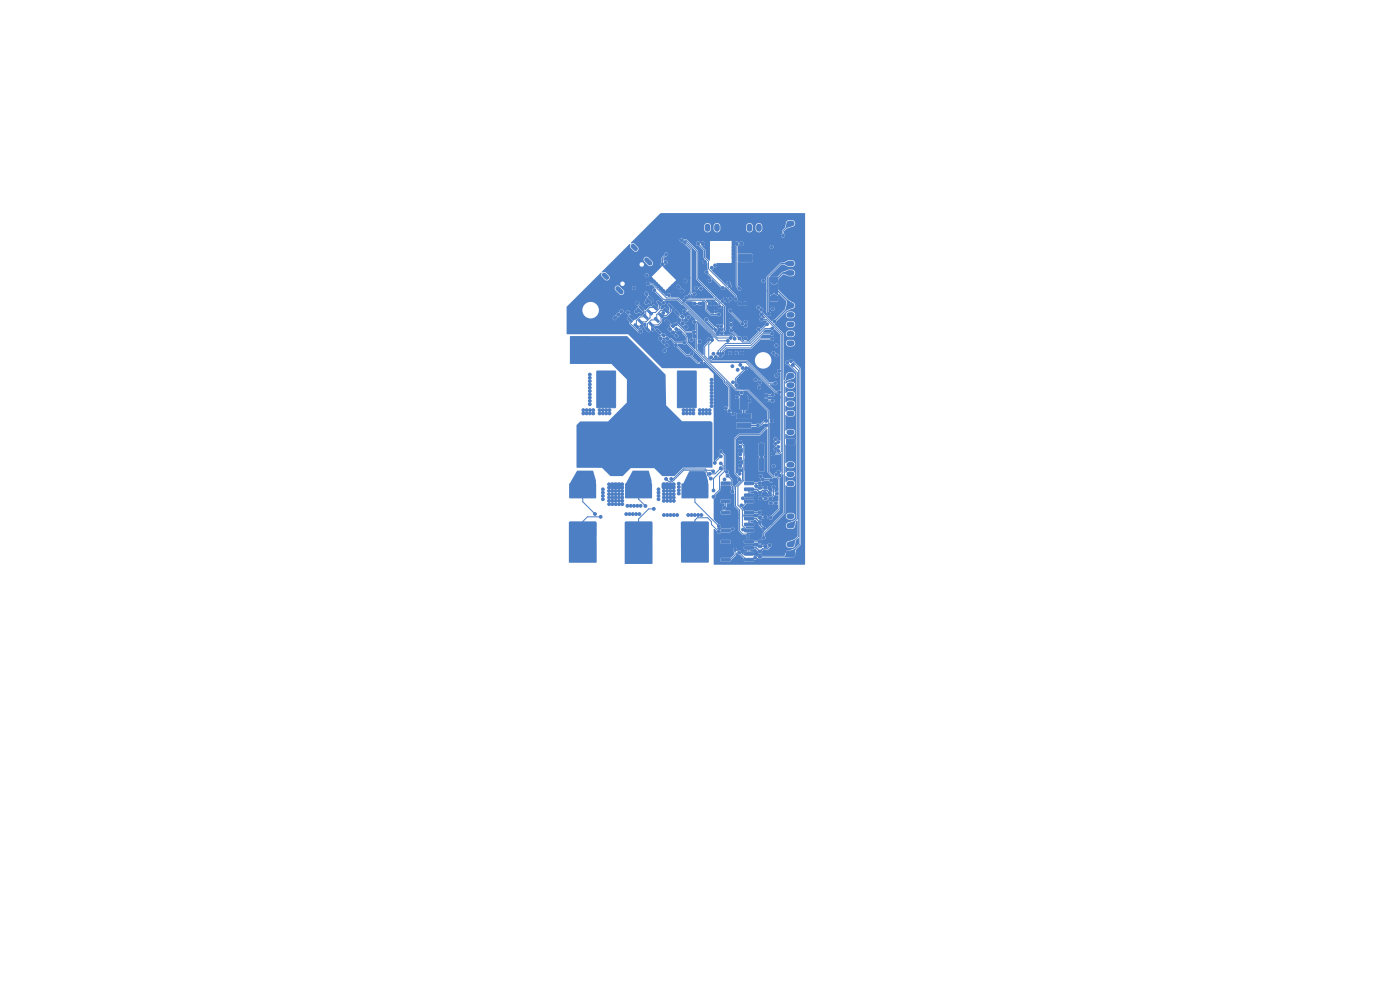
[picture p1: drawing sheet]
<svg xmlns="http://www.w3.org/2000/svg" width="297mm" height="210mm" viewBox="0 0 297 210" stroke-linecap="round" stroke-linejoin="round" font-family="sans-serif">
<g fill="#4d7fc4" stroke="#4d7fc4" stroke-width=".21">
<path d="M166.9 93.2l1.5-.1 .2 .3v.7l-.3 .2h-1.3l-.2-.2z"/>
<path d="M166.9 59.4l1.5-.1 .2 .3v.7l-.3 .2h-1.3l-.2-.2z"/>
<path d="M166.9 104.1l1.5-.1 .2 .3v.7l-.3 .2h-1.3l-.2-.2z"/>
<path d="M166.9 48.9l1.5-.1 .2 .3v.7l-.3 .2h-1.3l-.2-.2z"/>
<path d="M166.9 74.3l1.5-.1 .2 .3v.7l-.3 .2h-1.3l-.2-.2z"/>
<path d="M162.5 47.5l.8-.1 .3 .2v1.3l-.2 .3h-.8l-.2-.2z"/>
<path d="M166.9 117l1.5-.1 .2 .3v.7l-.3 .2h-1.3l-.2-.2z"/>
<path d="M153.6 47.5l.8-.1 .3 .2v1.3l-.2 .3h-.8l-.2-.2z"/>
<path d="M147.1 71h.4v.6h-.4z"/>
<path d="M146.1 71h.5v.6h-.5z"/>
<path d="M144.7 115.2h5.5v4h-5.5z"/>
<path d="M163.4 89h.6v.5h-.6z"/>
<path d="M163.4 90h.6v.5h-.6z"/>
<path d="M160.9 103.3h.6v.4h-.6z"/>
<path d="M160.9 102.2h.6v.5h-.6z"/>
<path d="M141.1 68l.2-.2 .8 .8-.2 .2z"/>
<path d="M140.6 68.4l.3-.2 .8 .9-.3 .2z"/>
<path d="M140.2 68.9l.2-.2 .8 .8-.3 .3z"/>
<path d="M139 67.3l.9 .8-.3 .3-.8-.8z"/>
<path d="M139.7 66.6l.3-.2 .8 .8-.3 .3z"/>
<path d="M161 94.1h.9l.2 .1v2.3l-.1 .2-.8 .1-.2-.2z"/>
<path d="M158.1 94.1h.8l.3 .1v2.3l-.2 .2-.7 .1-.3-.2z"/>
<path d="M162.2 89h.6v.5h-.6z"/>
<path d="M162.2 90h.6v.5h-.6z"/>
<path d="M164.3 106.5h.6v.5h-.6z"/>
<path d="M164.3 105.5h.6v.5h-.6z"/>
<path d="M163.4 101.6h.4v.6h-.4z"/>
<path d="M164.4 101.6h.5v.6h-.5z"/>
<path d="M126.6 91.2l4 .1-.1 7.7-3.9-.1z"/>
<path d="M126.6 78.7l4 .1-.1 7.7-3.9-.1z"/>
<path d="M132.7 115.2h5.5v4h-5.5z"/>
<path d="M160.6 89.9h.4v.6h-.4z"/>
<path d="M160.6 87.8h.4v.6h-.4z"/>
<path d="M143.3 65.8l.8 .8-.2 .3-.9-.8z"/>
<path d="M142.6 66.5l.3-.3 .8 .9-.3 .2z"/>
<path d="M142.1 66.9l.3-.2 .8 .8-.3 .3z"/>
<path d="M140.8 65.6l.2-.3 .8 .9-.2 .2z"/>
<path d="M141.7 64.6l.3-.2 .8 .9-.3 .2z"/>
<path d="M161 106.5h.6v.4h-.6z"/>
<path d="M161 105.5h.6v.4h-.6z"/>
<path d="M156.8 97h.5v.5h-.5z"/>
<path d="M156.8 96.1h.5v.5h-.5z"/>
<path d="M148.2 64.2h.6v.4h-.6z"/>
<path d="M148.2 65.2h.6v.5h-.6z"/>
<path d="M147 64.2h.6v.4h-.6z"/>
<path d="M147 65.1h.6v.5h-.6z"/>
<path d="M141.8 69.7l.3-.2 .4 .4-.4 .3z"/>
<path d="M142.5 69l.3-.2 .3 .4-.4 .3z"/>
<path d="M154.1 100.6h.5v.6h-.5z"/>
<path d="M155.1 100.6h.4v.6h-.4z"/>
<path d="M140.5 72.4l.3-.2 .4 .4-.4 .3z"/>
<path d="M141.2 71.7l.3-.2 .4 .4-.4 .3z"/>
<path d="M156.7 64.2h.5v.5h-.5z"/>
<path d="M156.7 65.1h.5v.5h-.5z"/>
<path d="M120.9 102.7h5.5v2.9h-5.5z"/>
<path d="M120.9 110.7h5.5v3h-5.5z"/>
<path d="M143.7 91.2l4 .1-.1 7.7-3.9-.1z"/>
<path d="M143.7 78.7l4 .1-.1 7.7-3.9-.1z"/>
<path d="M133.3 67.3l.9 .8-.3 .3-.8-.8z"/>
<path d="M133.8 66.9l.8 .7-.2 .3-.8-.8z"/>
<path d="M134.2 66.4l.9 .8-.2 .3-.9-.8z"/>
<path d="M135.6 67.8l.9 .7-.3 .3-.8-.8z"/>
<path d="M134.7 68.7l.8 .8-.2 .2-.8-.8z"/>
<path d="M156.3 87.8h3v1h-3z"/>
<path d="M156.3 89.8h3v1h-3z"/>
<path d="M143.2 71.1l.3-.2 .3 .5-.3 .2z"/>
<path d="M144.1 70.2l.5 .3-.3 .4-.4-.3z"/>
<path d="M131.5 66l.4-.3 .3 .3-.4 .4-.3-.2z"/>
<path d="M130.9 65.3l.3-.3 .3 .3-.4 .4-.2-.2z"/>
<path d="M143.1 61.2l.5 .3-.3 .4-.4-.3z"/>
<path d="M143.8 60.5l.4 .3-.2 .4-.4-.3z"/>
<path d="M132.7 102.7h5.5v2.9h-5.5z"/>
<path d="M132.7 110.7h5.5v3h-5.5z"/>
<path d="M139.1 70l.3-.3 .8 .9-.3 .2z"/>
<path d="M138.6 70.4l.3-.2 .8 .8-.3 .3z"/>
<path d="M138.2 70.9l.2-.2 .8 .8-.2 .2z"/>
<path d="M137 69.3l.9 .8-.3 .3-.8-.8z"/>
<path d="M137.7 68.6l.3-.2 .8 .8-.3 .3z"/>
<path d="M153 118.5h1.8l.1 .5h-1.9z"/>
<path d="M153 117.2h1.8l.1 .5-1.9 .1z"/>
<path d="M153 115.9h1.8l.1 .5-1.9 .1z"/>
<path d="M153 114.7l1.8-.1 .1 .5-1.9 .1z"/>
<path d="M157.9 114.7l1.9-.1v.5l-1.8 .1z"/>
<path d="M157.9 115.9h1.9v.5l-1.8 .1z"/>
<path d="M157.9 117.2h1.9v.5l-1.8 .1z"/>
<path d="M157.9 118.5h1.9v.5h-1.8z"/>
<path d="M161 97.3h.9l.2 .1v2.3l-.1 .2-.8 .1-.2-.2z"/>
<path d="M158.1 97.3h.8l.3 .1v2.3l-.2 .2-.7 .1-.3-.2z"/>
<path d="M143.7 62.3l.4-.3 .3 .5-.4 .2z"/>
<path d="M144.4 61.6l.3-.2 .3 .4-.3 .2z"/>
<path d="M148.5 56.1l.4-.2 .3 .4-.4 .3z"/>
<path d="M149.4 55.2l.4 .3-.2 .4-.4-.3z"/>
<path d="M162.1 109.4h.6v.5h-.6z"/>
<path d="M162.1 108.5h.6v.5h-.6z"/>
<path d="M130.1 67.4l.4-.3 .3 .3-.4 .4-.3-.2z"/>
<path d="M129.5 66.7l.3-.3 .3 .3-.4 .4-.2-.2z"/>
<path d="M139.8 71.7l.4-.2 .3 .4-.4 .3z"/>
<path d="M140.5 71l.3-.2 .3 .4-.3 .3z"/>
<path d="M147.9 51.4h.4v.6h-.4z"/>
<path d="M148.9 51.4h.4v.6h-.4z"/>
<path d="M161 116.7h.5v.6h-.5z"/>
<path d="M161.9 116.7h.5v.6h-.5z"/>
<path d="M157.8 64.2h.5v.4h-.5z"/>
<path d="M157.8 65.1h.5v.5h-.5z"/>
<path d="M140.5 99.6l2.5-.1 .2 .3-.1 .7-.2 .2h-2.3l-.1-.3z"/>
<path d="M140.5 102.5h2.5l.2 .2-.1 .8-.2 .1h-2.3l-.1-.2z"/>
<path d="M161 110.5h.5v.6h-.5z"/>
<path d="M161.9 110.5h.5v.6h-.5z"/>
<path d="M157.1 74.7h.6v.4h-.6z"/>
<path d="M157.1 75.6h.6v.5h-.6z"/>
<path d="M145.4 69l.5 .3-.3 .4-.4-.3z"/>
<path d="M145.9 68.5l.4-.2 .3 .4-.3 .3z"/>
<path d="M145.7 58.8l.4-.2 .3 .4-.4 .3z"/>
<path d="M145 59.5l.4-.2 .3 .4-.4 .2z"/>
<path d="M153 112.3h1.8l.1 .4-1.8 .1z"/>
<path d="M153 111h1.8l.1 .5-1.8 .1z"/>
<path d="M153 109.7h1.8l.1 .5-1.8 .1z"/>
<path d="M153 108.5l1.8-.1 .1 .5-1.8 .1z"/>
<path d="M158 108.5l1.8-.1 .1 .5-1.9 .1z"/>
<path d="M158 109.7h1.8l.1 .5-1.9 .1z"/>
<path d="M158 111h1.8l.1 .5-1.9 .1z"/>
<path d="M158 112.3h1.8l.1 .4-1.9 .1z"/>
<path d="M156.6 71.5h.6v.5h-.6z"/>
<path d="M156.6 70.6h.6v.5h-.6z"/>
<path d="M160.9 115.7h.6v.4h-.6z"/>
<path d="M160.9 114.7h.6v.4h-.6z"/>
<path d="M157.8 71.5h.6v.5h-.6z"/>
<path d="M157.8 70.6h.6v.5h-.6z"/>
<path d="M163.2 105.5h.6v.4h-.6z"/>
<path d="M163.2 106.5h.6v.5h-.6z"/>
<path d="M153 106.1h1.8l.1 .4-1.8 .1z"/>
<path d="M153 104.8h1.8l.1 .5-1.8 .1z"/>
<path d="M153 103.5h1.8l.1 .5-1.8 .1z"/>
<path d="M153 102.3l1.8-.1 .1 .5-1.8 .1z"/>
<path d="M158 102.3l1.8-.1 .1 .5-1.9 .1z"/>
<path d="M158 103.5h1.8l.1 .5-1.9 .1z"/>
<path d="M158 104.8h1.8l.1 .5-1.9 .1z"/>
<path d="M158 106.1h1.8l.1 .4-1.9 .1z"/>
<path d="M141.2 73.1l.3-.2 .4 .4-.4 .3z"/>
<path d="M141.9 72.4l.3-.2 .4 .4-.4 .3z"/>
<path d="M160.9 109.5h.6v.5h-.6z"/>
<path d="M160.9 108.5h.6v.4h-.6z"/>
<path d="M142.5 70.4l.3-.2 .3 .4-.3 .3z"/>
<path d="M143.2 69.7l.3-.2 .4 .4-.4 .3z"/>
<path d="M154.8 67.6h.6v.5h-.6z"/>
<path d="M154.8 68.7h.6v.4h-.6z"/>
<path d="M135 64l.5 .3-.3 .3-.4-.3z"/>
<path d="M134.2 64.9l.3-.3 .3 .4-.4 .3z"/>
<path d="M161 104.3h.5v.6h-.5z"/>
<path d="M161.9 104.3h.5v.6h-.5z"/>
<path d="M160.9 117.9h.6v.5h-.6z"/>
<path d="M160.9 118.8h.6v.5h-.6z"/>
<path d="M163.7 96.1h.6v.4h-.6z"/>
<path d="M163.7 97.1h.6v.5h-.6z"/>
<path d="M151.4 64.2h.6v.5h-.6z"/>
<path d="M151.4 65.1h.6v.5h-.6z"/>
<path d="M144.7 102.7h5.5v2.9h-5.5z"/>
<path d="M144.7 110.7h5.5v3h-5.5z"/>
<path d="M162.2 83.7h.6v.4h-.6z"/>
<path d="M162.2 84.7h.6v.4h-.6z"/>
<path d="M162.2 103.2h.5v.5h-.5z"/>
<path d="M162.2 102.3h.5v.4h-.5z"/>
<path d="M156.7 54l2.7-.1 .2 .3v1.1l-.3 .2h-2.5l-.2-.2z"/>
<path d="M161.1 54l2.7-.1 .2 .3v1.1l-.3 .2h-2.5l-.2-.2z"/>
<path d="M162.1 115.6h.6v.5h-.6z"/>
<path d="M162.1 114.7h.6v.4h-.6z"/>
<path d="M148.2 72.2h.5v.5h-.5z"/>
<path d="M148.2 73.2h.5v.4h-.5z"/>
<path d="M137.3 63.4l.8 .7-.2 .3-.8-.8z"/>
<path d="M137.7 62.9l.9 .8-.2 .3-.9-.8z"/>
<path d="M138.2 62.4l.9 .8-.3 .3-.8-.8z"/>
<path d="M139.6 63.8l.8 .8-.2 .3-.9-.8z"/>
<path d="M138.4 64.9l.3-.2 .8 .8-.3 .3z"/>
<path d="M156.8 99.5h.5v.5h-.5z"/>
<path d="M156.8 98.6h.5v.4h-.5z"/>
<path d="M135.3 65.3l.9 .8-.3 .3-.8-.8z"/>
<path d="M135.8 64.9l.8 .8-.2 .2-.9-.8z"/>
<path d="M136.2 64.4l.9 .8-.3 .3-.8-.8z"/>
<path d="M137.6 65.8l.8 .8-.2 .2-.8-.8z"/>
<path d="M136.7 66.7l.8 .8-.2 .3-.9-.8z"/>
<path d="M144.5 68.5l.3-.2 .3 .4-.3 .3z"/>
<path d="M145.2 67.8l.3-.2 .4 .4-.4 .3z"/>
<path d="M129.5 99.6h2.5l.1 .2v.7l-.2 .2h-2.3l-.2-.2z"/>
<path d="M129.5 102.6l2.5-.1 .1 .3v.7l-.2 .2-2.3-.1-.2-.2z"/>
<path d="M121.1 71.5h4v5.5h-4z"/>
<path d="M132.9 66.2l.3-.3 .3 .4-.4 .3z"/>
<path d="M132.4 66.6l.4 .3-.2 .4-.5-.3z"/>
<path d="M136.8 62.2l.4-.2 .3 .4-.4 .3z"/>
<path d="M136.1 62.9l.4-.3 .3 .5-.4 .2z"/>
<path d="M163.4 58.9h1.5v1l-.7 .5-.8-.5z"/>
<path d="M163.4 60.2l.8 .5 .7-.5v2.4l-.7-.5-.8 .5z"/>
<path d="M163.4 62.9l.8-.5 .7 .5v1h-1.5z"/>
<path d="M144 67.5l.4 .3-.2 .4-.5-.3z"/>
<path d="M144.4 67.1l.4-.3 .3 .5-.4 .2z"/>
<path d="M156.8 94.5h.5v.5h-.5z"/>
<path d="M156.8 93.6h.5v.5h-.5z"/>
<path d="M157.1 84l1.2-.1 .3 .2v2.6l-.2 .2h-1.2l-.2-.2z"/>
<path d="M157.1 79.6l1.2-.1 .3 .2v2.6l-.2 .2h-1.2l-.2-.2z"/>
<path d="M150.3 64.2h.6v.5h-.6z"/>
<path d="M150.3 65.1h.6v.5h-.6z"/>
<path d="M162.1 105.5h.6v.5h-.6z"/>
<path d="M162.1 106.5h.6v.5h-.6z"/>
<path d="M156.1 51.4h.4v.6h-.4z"/>
<path d="M157.1 51.4h.5v.6h-.5z"/>
<path d="M120.9 115.2h5.5v4h-5.5z"/>
<circle cx="145.1" cy="73.7" r=".3"/>
<circle cx="134.5" cy="107.3" r=".3"/>
<circle cx="159.7" cy="53.3" r=".3"/>
<circle cx="127.2" cy="83.6" r=".3"/>
<circle cx="161.6" cy="73.3" r=".3"/>
<circle cx="131.3" cy="107" r=".3"/>
<circle cx="129.9" cy="107" r=".3"/>
<circle cx="145.7" cy="82.2" r=".3"/>
<circle cx="125.8" cy="87" r=".3"/>
<circle cx="132.8" cy="109.1" r=".3"/>
<circle cx="129.3" cy="87" r=".3"/>
<circle cx="142.2" cy="105.5" r=".3"/>
<circle cx="150.9" cy="81.3" r=".3"/>
<circle cx="129.3" cy="82.9" r=".3"/>
<circle cx="125.1" cy="83.7" r=".3"/>
<circle cx="125.1" cy="85.8" r=".3"/>
<circle cx="130.6" cy="105.5" r=".3"/>
<circle cx="129.9" cy="104.8" r=".3"/>
<circle cx="154.5" cy="50.7" r=".3"/>
<circle cx="146.4" cy="79.4" r=".3"/>
<circle cx="130" cy="84.3" r=".3"/>
<circle cx="151.8" cy="85.4" r=".3"/>
<circle cx="142.2" cy="77.7" r=".3"/>
<circle cx="129.9" cy="104.1" r=".3"/>
<circle cx="127.2" cy="84.3" r=".3"/>
<circle cx="129.2" cy="105.5" r=".3"/>
<circle cx="145" cy="83.6" r=".3"/>
<circle cx="142.5" cy="73.6" r=".3"/>
<circle cx="152.3" cy="116.2" r=".3"/>
<circle cx="158.8" cy="79" r=".3"/>
<circle cx="151.8" cy="81.3" r=".3"/>
<circle cx="133.8" cy="107.3" r=".3"/>
<circle cx="132" cy="102.7" r=".3"/>
<circle cx="150.6" cy="65.4" r=".3"/>
<circle cx="147.1" cy="87.7" r=".3"/>
<circle cx="139.2" cy="60.2" r=".3"/>
<circle cx="160.4" cy="56.1" r=".3"/>
<circle cx="142.9" cy="104.8" r=".3"/>
<circle cx="150.9" cy="83.4" r=".3"/>
<circle cx="127.9" cy="79.4" r=".3"/>
<circle cx="160.6" cy="63.3" r=".3"/>
<circle cx="146.7" cy="109.2" r=".3"/>
<circle cx="161.1" cy="53.3" r=".3"/>
<circle cx="168.1" cy="61" r=".3"/>
<circle cx="128.6" cy="80.8" r=".3"/>
<circle cx="168" cy="50.5" r=".3"/>
<circle cx="155.1" cy="48.6" r=".3"/>
<circle cx="127.2" cy="87.7" r=".3"/>
<circle cx="142.9" cy="102.7" r=".3"/>
<circle cx="147.1" cy="85" r=".3"/>
<circle cx="128.6" cy="83.6" r=".3"/>
<circle cx="156.4" cy="114.2" r=".3"/>
<circle cx="168.1" cy="88.8" r=".3"/>
<circle cx="156.3" cy="109.2" r=".3"/>
<circle cx="160.4" cy="59.9" r=".3"/>
<circle cx="130" cy="83.6" r=".3"/>
<circle cx="150.2" cy="52.8" r=".3"/>
<circle cx="150.9" cy="84.1" r=".3"/>
<circle cx="150.5" cy="71.1" r=".3"/>
<circle cx="145.7" cy="80.1" r=".3"/>
<circle cx="129.3" cy="85" r=".3"/>
<circle cx="125.1" cy="85.1" r=".3"/>
<circle cx="153.9" cy="104.5" r=".3"/>
<circle cx="160.4" cy="53.3" r=".3"/>
<circle cx="142.2" cy="61.2" r=".3"/>
<circle cx="142.7" cy="60.7" r=".3"/>
<circle cx="152.2" cy="108.4" r=".3"/>
<circle cx="151.8" cy="83.4" r=".3"/>
<circle cx="158.6" cy="95.4" r=".3"/>
<circle cx="153.8" cy="110.8" r=".3"/>
<circle cx="144.3" cy="77.7" r=".3"/>
<circle cx="164.6" cy="102.6" r=".3"/>
<circle cx="153.2" cy="50.7" r=".3"/>
<circle cx="156.7" cy="68.9" r=".3"/>
<circle cx="125.1" cy="81.6" r=".3"/>
<circle cx="155.9" cy="118.8" r=".3"/>
<circle cx="135.6" cy="109.1" r=".3"/>
<circle cx="129.9" cy="103.4" r=".3"/>
<circle cx="167.3" cy="105.7" r=".3"/>
<circle cx="167.4" cy="88.8" r=".3"/>
<circle cx="147.1" cy="85.7" r=".3"/>
<circle cx="145" cy="77.7" r=".3"/>
<circle cx="143.6" cy="77.7" r=".3"/>
<circle cx="141.5" cy="105.5" r=".3"/>
<circle cx="146.4" cy="80.8" r=".3"/>
<circle cx="152.6" cy="65.9" r=".3"/>
<circle cx="141.5" cy="109.2" r=".3"/>
<circle cx="141.5" cy="102.7" r=".3"/>
<circle cx="158.6" cy="98.6" r=".3"/>
<circle cx="153.9" cy="103.8" r=".3"/>
<circle cx="123.8" cy="87" r=".3"/>
<circle cx="141.5" cy="77.7" r=".3"/>
<circle cx="142.9" cy="106.2" r=".3"/>
<circle cx="151.8" cy="84.1" r=".3"/>
<circle cx="150.9" cy="82.7" r=".3"/>
<circle cx="144.3" cy="85" r=".3"/>
<circle cx="127.9" cy="104.5" r=".3"/>
<circle cx="146.4" cy="85.7" r=".3"/>
<circle cx="130.6" cy="103.4" r=".3"/>
<circle cx="138.2" cy="59.2" r=".3"/>
<circle cx="127.9" cy="105.2" r=".3"/>
<circle cx="158.6" cy="99.3" r=".3"/>
<circle cx="127.9" cy="82.9" r=".3"/>
<circle cx="127.2" cy="85.7" r=".3"/>
<circle cx="129.3" cy="83.6" r=".3"/>
<circle cx="129.9" cy="102.7" r=".3"/>
<circle cx="146.4" cy="84.3" r=".3"/>
<circle cx="131.3" cy="104.8" r=".3"/>
<circle cx="132" cy="107" r=".3"/>
<circle cx="146.4" cy="77.7" r=".3"/>
<circle cx="144.3" cy="84.3" r=".3"/>
<circle cx="151.8" cy="84.8" r=".3"/>
<circle cx="128.6" cy="80.1" r=".3"/>
<circle cx="142.2" cy="109.2" r=".3"/>
<circle cx="152.3" cy="116.9" r=".3"/>
<circle cx="156.1" cy="70.2" r=".3"/>
<circle cx="129.3" cy="80.1" r=".3"/>
<circle cx="131.3" cy="104.1" r=".3"/>
<circle cx="156" cy="68.9" r=".3"/>
<circle cx="150.9" cy="86.1" r=".3"/>
<circle cx="145.7" cy="80.8" r=".3"/>
<circle cx="152.5" cy="50.7" r=".3"/>
<circle cx="144.3" cy="80.1" r=".3"/>
<circle cx="127.2" cy="82.2" r=".3"/>
<circle cx="150.2" cy="51.4" r=".3"/>
<circle cx="145" cy="85.7" r=".3"/>
<circle cx="147.1" cy="77.7" r=".3"/>
<circle cx="158.6" cy="97.8" r=".3"/>
<circle cx="164" cy="48" r=".3"/>
<circle cx="142.9" cy="77.7" r=".3"/>
<circle cx="127.9" cy="80.1" r=".3"/>
<circle cx="127.9" cy="87" r=".3"/>
<circle cx="129.3" cy="79.4" r=".3"/>
<circle cx="150.2" cy="54.2" r=".3"/>
<circle cx="163.7" cy="118.8" r=".3"/>
<circle cx="124.5" cy="87.7" r=".3"/>
<circle cx="151.8" cy="86.8" r=".3"/>
<circle cx="164.6" cy="101.9" r=".3"/>
<circle cx="148.5" cy="87" r=".3"/>
<circle cx="146.4" cy="85" r=".3"/>
<circle cx="131.3" cy="106.2" r=".3"/>
<circle cx="145" cy="87" r=".3"/>
<circle cx="144.3" cy="81.5" r=".3"/>
<circle cx="147.1" cy="80.8" r=".3"/>
<circle cx="160.9" cy="73.3" r=".3"/>
<circle cx="139.7" cy="104.5" r=".3"/>
<circle cx="131.3" cy="105.5" r=".3"/>
<circle cx="151.8" cy="82.7" r=".3"/>
<circle cx="145.7" cy="84.3" r=".3"/>
<circle cx="161" cy="60.5" r=".3"/>
<circle cx="141.5" cy="104.8" r=".3"/>
<circle cx="130" cy="80.8" r=".3"/>
<circle cx="127.2" cy="79.4" r=".3"/>
<circle cx="133.1" cy="107.3" r=".3"/>
<circle cx="130" cy="82.9" r=".3"/>
<circle cx="129.2" cy="107" r=".3"/>
<circle cx="127.9" cy="87.7" r=".3"/>
<circle cx="150.5" cy="87" r=".3"/>
<circle cx="125.8" cy="87.7" r=".3"/>
<circle cx="159.8" cy="59.3" r=".3"/>
<circle cx="148.5" cy="77.7" r=".3"/>
<circle cx="146.4" cy="87" r=".3"/>
<circle cx="146.4" cy="87.7" r=".3"/>
<circle cx="144" cy="102.6" r=".3"/>
<circle cx="161.9" cy="73.9" r=".3"/>
<circle cx="147.1" cy="79.4" r=".3"/>
<circle cx="145.7" cy="77.7" r=".3"/>
<circle cx="132" cy="105.5" r=".3"/>
<circle cx="159.5" cy="79" r=".3"/>
<circle cx="129.3" cy="82.2" r=".3"/>
<circle cx="130" cy="79.4" r=".3"/>
<circle cx="144" cy="104" r=".3"/>
<circle cx="130.6" cy="104.8" r=".3"/>
<circle cx="157.3" cy="118.8" r=".3"/>
<circle cx="128.6" cy="84.3" r=".3"/>
<circle cx="128.6" cy="87.7" r=".3"/>
<circle cx="150.9" cy="80.6" r=".3"/>
<circle cx="145" cy="82.9" r=".3"/>
<circle cx="165.2" cy="84.3" r=".3"/>
<circle cx="157.6" cy="60.3" r=".3"/>
<circle cx="127.2" cy="80.1" r=".3"/>
<circle cx="148.5" cy="87.7" r=".3"/>
<circle cx="166.4" cy="113.9" r=".3"/>
<circle cx="150.9" cy="82" r=".3"/>
<circle cx="153.9" cy="50.7" r=".3"/>
<circle cx="140.8" cy="109.2" r=".3"/>
<circle cx="144.3" cy="83.6" r=".3"/>
<circle cx="128.6" cy="85" r=".3"/>
<circle cx="155.6" cy="53.9" r=".3"/>
<circle cx="132" cy="106.2" r=".3"/>
<circle cx="130.6" cy="104.1" r=".3"/>
<circle cx="130" cy="81.5" r=".3"/>
<circle cx="140.8" cy="104.1" r=".3"/>
<circle cx="150.9" cy="84.8" r=".3"/>
<circle cx="145" cy="87.7" r=".3"/>
<circle cx="148.1" cy="109.2" r=".3"/>
<circle cx="146.4" cy="82.2" r=".3"/>
<circle cx="140.8" cy="106.2" r=".3"/>
<circle cx="158.6" cy="94.7" r=".3"/>
<circle cx="143.6" cy="109.2" r=".3"/>
<circle cx="127.9" cy="82.2" r=".3"/>
<circle cx="147.1" cy="83.6" r=".3"/>
<circle cx="127.9" cy="85" r=".3"/>
<circle cx="127.9" cy="103.8" r=".3"/>
<circle cx="128.6" cy="79.4" r=".3"/>
<circle cx="144.3" cy="79.4" r=".3"/>
<circle cx="145.7" cy="81.5" r=".3"/>
<circle cx="149.4" cy="62.6" r=".3"/>
<circle cx="145.7" cy="79.4" r=".3"/>
<circle cx="127.2" cy="87" r=".3"/>
<circle cx="129.2" cy="104.8" r=".3"/>
<circle cx="131.3" cy="103.4" r=".3"/>
<circle cx="140.8" cy="103.4" r=".3"/>
<circle cx="125.1" cy="87.7" r=".3"/>
<circle cx="130.6" cy="107" r=".3"/>
<circle cx="127.2" cy="80.8" r=".3"/>
<circle cx="145" cy="85" r=".3"/>
<circle cx="162.2" cy="61.7" r=".3"/>
<circle cx="128.6" cy="87" r=".3"/>
<circle cx="167.4" cy="61" r=".3"/>
<circle cx="129.3" cy="84.3" r=".3"/>
<circle cx="157.8" cy="67.2" r=".3"/>
<circle cx="134.2" cy="109.1" r=".3"/>
<circle cx="132" cy="104.1" r=".3"/>
<circle cx="132" cy="104.8" r=".3"/>
<circle cx="159.4" cy="62.1" r=".3"/>
<circle cx="151.8" cy="82" r=".3"/>
<circle cx="130.6" cy="102.7" r=".3"/>
<circle cx="145" cy="80.8" r=".3"/>
<circle cx="155.1" cy="47.9" r=".3"/>
<circle cx="127.9" cy="84.3" r=".3"/>
<circle cx="149.2" cy="87.7" r=".3"/>
<circle cx="123.8" cy="87.7" r=".3"/>
<circle cx="161.1" cy="56.1" r=".3"/>
<circle cx="129.2" cy="102.7" r=".3"/>
<circle cx="157" cy="67.2" r=".3"/>
<circle cx="141.7" cy="61.7" r=".3"/>
<circle cx="145.7" cy="85" r=".3"/>
<circle cx="146.4" cy="81.5" r=".3"/>
<circle cx="127.9" cy="81.5" r=".3"/>
<circle cx="142.2" cy="102.7" r=".3"/>
<circle cx="127.2" cy="81.5" r=".3"/>
<circle cx="156.3" cy="109.8" r=".3"/>
<circle cx="157.4" cy="66.6" r=".3"/>
<circle cx="156.4" cy="113.5" r=".3"/>
<circle cx="141.5" cy="106.2" r=".3"/>
<circle cx="133.5" cy="109.1" r=".3"/>
<circle cx="127.9" cy="83.6" r=".3"/>
<circle cx="138.7" cy="59.7" r=".3"/>
<circle cx="147.1" cy="80.1" r=".3"/>
<circle cx="166.4" cy="113.2" r=".3"/>
<circle cx="163" cy="118.8" r=".3"/>
<circle cx="152.3" cy="117.6" r=".3"/>
<circle cx="147.1" cy="84.3" r=".3"/>
<circle cx="142.9" cy="109.2" r=".3"/>
<circle cx="139.7" cy="105.2" r=".3"/>
<circle cx="159.1" cy="79.6" r=".3"/>
<circle cx="153.9" cy="105.1" r=".3"/>
<circle cx="163.5" cy="110.9" r=".3"/>
<circle cx="131.3" cy="102.7" r=".3"/>
<circle cx="154.1" cy="70.6" r=".3"/>
<circle cx="150.5" cy="87.7" r=".3"/>
<circle cx="151.1" cy="66.1" r=".3"/>
<circle cx="129.3" cy="80.8" r=".3"/>
<circle cx="129.3" cy="85.7" r=".3"/>
<circle cx="145" cy="82.2" r=".3"/>
<circle cx="163.6" cy="55.9" r=".3"/>
<circle cx="142.2" cy="104.8" r=".3"/>
<circle cx="168" cy="105.7" r=".3"/>
<circle cx="145" cy="79.4" r=".3"/>
<circle cx="127.9" cy="80.8" r=".3"/>
<circle cx="147.1" cy="82.2" r=".3"/>
<circle cx="150.2" cy="53.5" r=".3"/>
<circle cx="144" cy="104.7" r=".3"/>
<circle cx="148.5" cy="73.4" r=".3"/>
<circle cx="140.8" cy="102.7" r=".3"/>
<circle cx="139.7" cy="60.7" r=".3"/>
<circle cx="127.2" cy="82.9" r=".3"/>
<circle cx="140.8" cy="105.5" r=".3"/>
<circle cx="146.2" cy="71.3" r=".3"/>
<circle cx="127.9" cy="105.9" r=".3"/>
<circle cx="125.1" cy="80.1" r=".3"/>
<circle cx="157.1" cy="114.2" r=".3"/>
<circle cx="127.2" cy="85" r=".3"/>
<circle cx="155.6" cy="54.6" r=".3"/>
<circle cx="155.6" cy="52.5" r=".3"/>
<circle cx="129.2" cy="103.4" r=".3"/>
<circle cx="142.2" cy="104.1" r=".3"/>
<circle cx="158.8" cy="61.5" r=".3"/>
<circle cx="129.2" cy="104.1" r=".3"/>
<circle cx="130" cy="80.1" r=".3"/>
<circle cx="145.7" cy="85.7" r=".3"/>
<circle cx="132" cy="103.4" r=".3"/>
<circle cx="145" cy="84.3" r=".3"/>
<circle cx="140.8" cy="104.8" r=".3"/>
<circle cx="159.7" cy="56.1" r=".3"/>
<circle cx="162.3" cy="118.8" r=".3"/>
<circle cx="168.1" cy="75.8" r=".3"/>
<circle cx="128.6" cy="82.9" r=".3"/>
<circle cx="128.6" cy="82.2" r=".3"/>
<circle cx="144.3" cy="82.9" r=".3"/>
<circle cx="140.2" cy="61.2" r=".3"/>
<circle cx="146.4" cy="80.1" r=".3"/>
<circle cx="146.4" cy="82.9" r=".3"/>
<circle cx="144.3" cy="80.8" r=".3"/>
<circle cx="128.6" cy="81.5" r=".3"/>
<circle cx="145.7" cy="83.6" r=".3"/>
<circle cx="145.7" cy="87.7" r=".3"/>
<circle cx="125.1" cy="84.4" r=".3"/>
<circle cx="164" cy="48.7" r=".3"/>
<circle cx="168.8" cy="75.8" r=".3"/>
<circle cx="161.8" cy="53.3" r=".3"/>
<circle cx="129.2" cy="106.2" r=".3"/>
<circle cx="142.2" cy="106.2" r=".3"/>
<circle cx="161.8" cy="56.1" r=".3"/>
<circle cx="124.5" cy="87" r=".3"/>
<circle cx="162.2" cy="110.8" r=".3"/>
<circle cx="159" cy="56.1" r=".3"/>
<circle cx="147.1" cy="82.9" r=".3"/>
<circle cx="125.1" cy="80.8" r=".3"/>
<circle cx="139.7" cy="103.8" r=".3"/>
<circle cx="151.8" cy="80.6" r=".3"/>
<circle cx="129.3" cy="87.7" r=".3"/>
<circle cx="151.8" cy="86.1" r=".3"/>
<circle cx="148.8" cy="109.2" r=".3"/>
<circle cx="159.8" cy="79.6" r=".3"/>
<circle cx="128.6" cy="85.7" r=".3"/>
<circle cx="147.8" cy="77.7" r=".3"/>
<circle cx="125.1" cy="79.4" r=".3"/>
<circle cx="164.7" cy="103.7" r=".3"/>
<circle cx="142.9" cy="104.1" r=".3"/>
<circle cx="159.5" cy="114.1" r=".3"/>
<circle cx="152.3" cy="70.7" r=".3"/>
<circle cx="146" cy="109.2" r=".3"/>
<circle cx="150.9" cy="85.4" r=".3"/>
<circle cx="144" cy="103.3" r=".3"/>
<circle cx="142.9" cy="103.4" r=".3"/>
<circle cx="149.9" cy="87.7" r=".3"/>
<circle cx="129.3" cy="81.5" r=".3"/>
<circle cx="156" cy="68.2" r=".3"/>
<circle cx="158.2" cy="60.9" r=".3"/>
<circle cx="145.7" cy="87" r=".3"/>
<circle cx="152.2" cy="109.1" r=".3"/>
<circle cx="150.2" cy="52.1" r=".3"/>
<circle cx="167.3" cy="50.5" r=".3"/>
<circle cx="125.1" cy="82.3" r=".3"/>
<circle cx="145.7" cy="82.9" r=".3"/>
<circle cx="147.1" cy="87" r=".3"/>
<circle cx="156.9" cy="70.2" r=".3"/>
<circle cx="140.7" cy="61.7" r=".3"/>
<circle cx="151" cy="50.7" r=".3"/>
<circle cx="134.9" cy="109.1" r=".3"/>
<circle cx="135.9" cy="107.3" r=".3"/>
<circle cx="125.1" cy="87" r=".3"/>
<circle cx="146.4" cy="83.6" r=".3"/>
<circle cx="155.6" cy="53.2" r=".3"/>
<circle cx="145" cy="80.1" r=".3"/>
<circle cx="129.9" cy="106.2" r=".3"/>
<circle cx="147.4" cy="109.2" r=".3"/>
<circle cx="141.5" cy="104.1" r=".3"/>
<circle cx="130" cy="82.2" r=".3"/>
<circle cx="130" cy="85.7" r=".3"/>
<circle cx="135.2" cy="107.3" r=".3"/>
<circle cx="144.3" cy="82.2" r=".3"/>
<circle cx="148.6" cy="62.9" r=".3"/>
<circle cx="127.9" cy="85.7" r=".3"/>
<circle cx="151.8" cy="50.7" r=".3"/>
<circle cx="161.6" cy="61.1" r=".3"/>
<circle cx="161.2" cy="73.9" r=".3"/>
<circle cx="156.6" cy="118.8" r=".3"/>
<circle cx="147.1" cy="81.5" r=".3"/>
<circle cx="149.9" cy="87" r=".3"/>
<circle cx="130.6" cy="106.2" r=".3"/>
<circle cx="142.9" cy="105.5" r=".3"/>
<circle cx="142.2" cy="103.4" r=".3"/>
<circle cx="149.2" cy="87" r=".3"/>
<circle cx="125.1" cy="83" r=".3"/>
<circle cx="144.3" cy="85.7" r=".3"/>
<circle cx="160" cy="62.7" r=".3"/>
<circle cx="149.2" cy="77.7" r=".3"/>
<circle cx="145" cy="81.5" r=".3"/>
<circle cx="158.6" cy="96.1" r=".3"/>
<circle cx="155.7" cy="113.5" r=".3"/>
<circle cx="129.9" cy="105.5" r=".3"/>
<circle cx="130" cy="85" r=".3"/>
<circle cx="141.5" cy="103.4" r=".3"/>
<circle cx="159.2" cy="58.7" r=".3"/>
<circle cx="159.6" cy="113.4" r=".3"/>
<circle cx="159" cy="53.3" r=".3"/>
<circle cx="139.7" cy="105.9" r=".3"/>
<circle cx="163.7" cy="89.3" r=".3"/>
<circle cx="158.9" cy="85.1" r=".3"/>
<circle cx="164.8" cy="104.7" r=".3"/>
<circle cx="150.6" cy="59.6" r=".3"/>
<circle cx="134.5" cy="61.1" r=".3"/>
<circle cx="163.7" cy="52.4" r=".3"/>
<circle cx="161.9" cy="59.6" r=".3"/>
<circle cx="137.2" cy="58.4" r=".3"/>
<circle cx="163.9" cy="83.8" r=".3"/>
<circle cx="163.9" cy="85" r=".3"/>
<circle cx="164.3" cy="68.2" r=".3"/>
<circle cx="155.1" cy="70.1" r=".3"/>
<circle cx="149.9" cy="67.7" r=".3"/>
<circle cx="151.8" cy="70" r=".3"/>
<circle cx="162.7" cy="68.8" r=".3"/>
<circle cx="152.4" cy="75" r=".3"/>
<circle cx="163.8" cy="69.7" r=".3"/>
<circle cx="152.9" cy="75.5" r=".3"/>
<circle cx="163.8" cy="70.8" r=".3"/>
<circle cx="153.4" cy="75" r=".3"/>
<circle cx="163.8" cy="71.9" r=".3"/>
<circle cx="164.7" cy="79.7" r=".3"/>
<circle cx="153" cy="69.2" r=".3"/>
<circle cx="164.1" cy="74.9" r=".3"/>
<circle cx="150.4" cy="72" r=".3"/>
<circle cx="165.3" cy="83.2" r=".3"/>
<circle cx="162" cy="114.1" r=".3"/>
<circle cx="166.1" cy="50" r=".3"/>
<circle cx="152.3" cy="69.2" r=".3"/>
<circle cx="164.7" cy="75.3" r=".3"/>
<circle cx="165.3" cy="78.7" r=".3"/>
<circle cx="164.5" cy="81.3" r=".3"/>
<circle cx="151.1" cy="72.1" r=".3"/>
<circle cx="164.2" cy="63.4" r=".3"/>
<circle cx="158" cy="64.4" r=".3"/>
<circle cx="156.9" cy="64.4" r=".3"/>
<circle cx="150.8" cy="101.5" r=".3"/>
<circle cx="151.7" cy="64.4" r=".3"/>
<circle cx="163.3" cy="115.6" r=".3"/>
<circle cx="148.5" cy="72.4" r=".3"/>
<circle cx="136.1" cy="69.2" r=".3"/>
<circle cx="159.2" cy="54.7" r=".3"/>
<circle cx="131.1" cy="66.7" r=".3"/>
<circle cx="141.2" cy="55.7" r=".3"/>
<circle cx="141.3" cy="101.6" r=".3"/>
<circle cx="145.3" cy="59.6" r=".3"/>
<circle cx="150.6" cy="64.4" r=".3"/>
<circle cx="149.5" cy="55.6" r=".3"/>
<circle cx="154.1" cy="100.1" r=".3"/>
<circle cx="158.1" cy="71.7" r=".3"/>
<circle cx="155.1" cy="67.9" r=".3"/>
<circle cx="158.4" cy="54.7" r=".3"/>
<circle cx="138.5" cy="69.9" r=".3"/>
<circle cx="162.1" cy="112.2" r=".3"/>
<circle cx="141" cy="74.4" r=".3"/>
<circle cx="163.3" cy="104.6" r=".3"/>
<circle cx="157.2" cy="54.7" r=".3"/>
<circle cx="163.2" cy="66.6" r=".3"/>
<circle cx="160.3" cy="80.6" r=".3"/>
<circle cx="156.3" cy="74.9" r=".3"/>
<circle cx="168.2" cy="77.4" r=".3"/>
<circle cx="167" cy="76.9" r=".3"/>
<circle cx="154.9" cy="63.4" r=".3"/>
<circle cx="167.8" cy="76.6" r=".3"/>
<circle cx="164.7" cy="73.3" r=".3"/>
<circle cx="156.9" cy="61.3" r=".3"/>
<circle cx="156.1" cy="63.5" r=".3"/>
<circle cx="154.8" cy="60.7" r=".3"/>
<circle cx="162.4" cy="115.9" r=".3"/>
<circle cx="154.4" cy="63.9" r=".3"/>
<circle cx="135.9" cy="70.3" r=".3"/>
<circle cx="163.9" cy="65.5" r=".3"/>
<circle cx="151.7" cy="56.3" r=".3"/>
<circle cx="145.1" cy="66" r=".3"/>
<circle cx="154.4" cy="72.3" r=".3"/>
<circle cx="147.3" cy="68.3" r=".3"/>
<circle cx="163.5" cy="109.8" r=".3"/>
<circle cx="154.9" cy="74.9" r=".3"/>
<circle cx="165.1" cy="94.8" r=".3"/>
<circle cx="160.9" cy="65.2" r=".3"/>
<circle cx="161" cy="82.1" r=".3"/>
<circle cx="157.3" cy="83.3" r=".3"/>
<circle cx="157.5" cy="78.1" r=".3"/>
<circle cx="158.2" cy="68.3" r=".3"/>
<circle cx="165.2" cy="100.1" r=".3"/>
<circle cx="151.3" cy="100" r=".3"/>
<circle cx="142.4" cy="101.6" r=".3"/>
<circle cx="147.3" cy="64.4" r=".3"/>
<circle cx="147.3" cy="70.5" r=".3"/>
<circle cx="143.4" cy="68.8" r=".3"/>
<circle cx="161.6" cy="66.7" r=".3"/>
<circle cx="165.4" cy="100.9" r=".3"/>
<circle cx="157.1" cy="77.4" r=".3"/>
<circle cx="156.3" cy="84.2" r=".3"/>
<circle cx="161.4" cy="101" r=".3"/>
<circle cx="158.2" cy="69.1" r=".3"/>
<circle cx="154.6" cy="60" r=".3"/>
<circle cx="153.9" cy="63.4" r=".3"/>
<circle cx="160.4" cy="103.1" r=".3"/>
<circle cx="135" cy="66.1" r=".3"/>
<circle cx="137.5" cy="60.2" r=".3"/>
<circle cx="155.9" cy="71.9" r=".3"/>
<circle cx="145.5" cy="63.1" r=".3"/>
<circle cx="140.7" cy="66.4" r=".3"/>
<circle cx="152.7" cy="65.1" r=".3"/>
<circle cx="146.7" cy="75" r=".3"/>
<circle cx="146.7" cy="72.1" r=".3"/>
<circle cx="144.1" cy="67.9" r=".3"/>
<circle cx="147.7" cy="61.1" r=".3"/>
<circle cx="151.9" cy="66.1" r=".3"/>
<circle cx="151" cy="56.8" r=".3"/>
<circle cx="153.1" cy="70.7" r=".3"/>
<circle cx="144.6" cy="51" r=".3"/>
<circle cx="164.5" cy="93.2" r=".3"/>
<circle cx="151.9" cy="75.7" r=".3"/>
<circle cx="148.7" cy="61.2" r=".3"/>
<circle cx="142.8" cy="70.6" r=".3"/>
<circle cx="162.4" cy="109.7" r=".3"/>
<circle cx="137.1" cy="64.2" r=".3"/>
<circle cx="153.4" cy="61.1" r=".3"/>
<circle cx="149.9" cy="57.7" r=".3"/>
<circle cx="153.3" cy="63.9" r=".3"/>
<circle cx="146.2" cy="62.9" r=".3"/>
<circle cx="145.3" cy="51.4" r=".3"/>
<circle cx="150.9" cy="75.8" r=".3"/>
<circle cx="164.5" cy="95.2" r=".3"/>
<circle cx="140.8" cy="64.3" r=".3"/>
<circle cx="152.5" cy="66.7" r=".3"/>
<circle cx="157.5" cy="68.7" r=".3"/>
<circle cx="145.1" cy="63.7" r=".3"/>
<circle cx="154.9" cy="65.9" r=".3"/>
<circle cx="138.8" cy="61.6" r=".3"/>
<circle cx="155" cy="71.7" r=".3"/>
<circle cx="165.1" cy="95.7" r=".3"/>
<circle cx="156.5" cy="78.4" r=".3"/>
<circle cx="164.7" cy="100.6" r=".3"/>
<circle cx="155.5" cy="81.1" r=".3"/>
<circle cx="164.5" cy="94.2" r=".3"/>
<circle cx="151.4" cy="75.1" r=".3"/>
<circle cx="165.1" cy="93.8" r=".3"/>
<circle cx="155.4" cy="77.7" r=".3"/>
<circle cx="161.6" cy="67.7" r=".3"/>
<circle cx="164" cy="96.3" r=".3"/>
<circle cx="140.1" cy="71.8" r=".3"/>
<circle cx="147.3" cy="62.4" r=".3"/>
<circle cx="158.3" cy="78.1" r=".3"/>
<circle cx="160.9" cy="69.9" r=".3"/>
<circle cx="164.1" cy="98.9" r=".3"/>
<circle cx="156.2" cy="81.7" r=".3"/>
<circle cx="161.2" cy="81.1" r=".3"/>
<circle cx="161.5" cy="65.7" r=".3"/>
<circle cx="148.7" cy="102.3" r=".3"/>
<circle cx="146.6" cy="105.1" r=".3"/>
<circle cx="145.9" cy="105.1" r=".3"/>
<circle cx="148" cy="103.7" r=".3"/>
<circle cx="146.6" cy="103.7" r=".3"/>
<circle cx="146.9" cy="100.5" r=".3"/>
<circle cx="147.3" cy="103.7" r=".3"/>
<circle cx="149.4" cy="105.1" r=".3"/>
<circle cx="149.4" cy="102.3" r=".3"/>
<circle cx="148" cy="104.4" r=".3"/>
<circle cx="148.7" cy="103" r=".3"/>
<circle cx="145.2" cy="105.1" r=".3"/>
<circle cx="146.6" cy="102.3" r=".3"/>
<circle cx="148.9" cy="77" r=".3"/>
<circle cx="145.2" cy="103" r=".3"/>
<circle cx="149.3" cy="101.7" r=".3"/>
<circle cx="145.9" cy="103.7" r=".3"/>
<circle cx="148.7" cy="105.1" r=".3"/>
<circle cx="143.4" cy="73.2" r=".3"/>
<circle cx="148.7" cy="103.7" r=".3"/>
<circle cx="145.9" cy="104.4" r=".3"/>
<circle cx="145.9" cy="102.3" r=".3"/>
<circle cx="154" cy="86.6" r=".3"/>
<circle cx="147.3" cy="105.1" r=".3"/>
<circle cx="146.5" cy="101.6" r=".3"/>
<circle cx="156.8" cy="117.2" r=".3"/>
<circle cx="146.1" cy="67.3" r=".3"/>
<circle cx="145.9" cy="103" r=".3"/>
<circle cx="149.4" cy="103" r=".3"/>
<circle cx="147.2" cy="101.6" r=".3"/>
<circle cx="145.2" cy="104.4" r=".3"/>
<circle cx="149.4" cy="103.7" r=".3"/>
<circle cx="147.9" cy="101.6" r=".3"/>
<circle cx="149.4" cy="104.4" r=".3"/>
<circle cx="158.7" cy="113.7" r=".3"/>
<circle cx="148.6" cy="101.6" r=".3"/>
<circle cx="157" cy="98.8" r=".3"/>
<circle cx="147.3" cy="103" r=".3"/>
<circle cx="152.5" cy="111.6" r=".3"/>
<circle cx="147.3" cy="102.3" r=".3"/>
<circle cx="146.6" cy="104.4" r=".3"/>
<circle cx="148.3" cy="100.5" r=".3"/>
<circle cx="145.2" cy="103.7" r=".3"/>
<circle cx="147.3" cy="104.4" r=".3"/>
<circle cx="146.6" cy="103" r=".3"/>
<circle cx="148.7" cy="104.4" r=".3"/>
<circle cx="149" cy="100.5" r=".3"/>
<circle cx="148" cy="102.3" r=".3"/>
<circle cx="148" cy="105.1" r=".3"/>
<circle cx="160.2" cy="118.3" r=".3"/>
<circle cx="147.6" cy="100.5" r=".3"/>
<circle cx="148" cy="103" r=".3"/>
<circle cx="158.5" cy="90.3" r=".3"/>
<circle cx="156.9" cy="100.5" r=".3"/>
<circle cx="157.8" cy="90.3" r=".3"/>
<circle cx="149.7" cy="97.7" r=".3"/>
<circle cx="123" cy="97" r=".3"/>
<circle cx="136.3" cy="94.9" r=".3"/>
<circle cx="137.7" cy="96.3" r=".3"/>
<circle cx="132.1" cy="75.1" r=".3"/>
<circle cx="145.9" cy="93.5" r=".3"/>
<circle cx="123" cy="98.4" r=".3"/>
<circle cx="124.4" cy="98.4" r=".3"/>
<circle cx="137" cy="98.4" r=".3"/>
<circle cx="145.2" cy="94.2" r=".3"/>
<circle cx="149" cy="96.3" r=".3"/>
<circle cx="123" cy="94.9" r=".3"/>
<circle cx="127.5" cy="94.2" r=".3"/>
<circle cx="123.8" cy="90.7" r=".3"/>
<circle cx="125.8" cy="90" r=".3"/>
<circle cx="148.3" cy="98.4" r=".3"/>
<circle cx="134.9" cy="95.6" r=".3"/>
<circle cx="145.2" cy="92.1" r=".3"/>
<circle cx="136.9" cy="77.1" r=".3"/>
<circle cx="136.3" cy="95.6" r=".3"/>
<circle cx="133.2" cy="94.9" r=".3"/>
<circle cx="125.1" cy="95.6" r=".3"/>
<circle cx="132.1" cy="73" r=".3"/>
<circle cx="149.7" cy="94.9" r=".3"/>
<circle cx="133.5" cy="75.7" r=".3"/>
<circle cx="135.6" cy="95.6" r=".3"/>
<circle cx="125.1" cy="98.4" r=".3"/>
<circle cx="145.9" cy="94.9" r=".3"/>
<circle cx="128.2" cy="98.4" r=".3"/>
<circle cx="137" cy="97.7" r=".3"/>
<circle cx="124.5" cy="90" r=".3"/>
<circle cx="123" cy="96.3" r=".3"/>
<circle cx="135.6" cy="94.9" r=".3"/>
<circle cx="140.1" cy="97.7" r=".3"/>
<circle cx="161.6" cy="94.7" r=".3"/>
<circle cx="149.2" cy="90" r=".3"/>
<circle cx="146.9" cy="97.7" r=".3"/>
<circle cx="123.7" cy="96.3" r=".3"/>
<circle cx="139.4" cy="95.6" r=".3"/>
<circle cx="129.2" cy="72.3" r=".3"/>
<circle cx="127.5" cy="92.8" r=".3"/>
<circle cx="128.2" cy="96.3" r=".3"/>
<circle cx="146.9" cy="97" r=".3"/>
<circle cx="123.7" cy="95.6" r=".3"/>
<circle cx="146.9" cy="96.3" r=".3"/>
<circle cx="148.3" cy="94.9" r=".3"/>
<circle cx="125.1" cy="96.3" r=".3"/>
<circle cx="146.6" cy="92.8" r=".3"/>
<circle cx="161.6" cy="99.3" r=".3"/>
<circle cx="145.2" cy="97.7" r=".3"/>
<circle cx="149" cy="95.6" r=".3"/>
<circle cx="127.5" cy="94.9" r=".3"/>
<circle cx="137" cy="97" r=".3"/>
<circle cx="145.9" cy="97" r=".3"/>
<circle cx="141.9" cy="62.6" r=".3"/>
<circle cx="134.8" cy="76.4" r=".3"/>
<circle cx="145" cy="90.7" r=".3"/>
<circle cx="123.7" cy="97" r=".3"/>
<circle cx="133.2" cy="97.7" r=".3"/>
<circle cx="127.5" cy="97" r=".3"/>
<circle cx="145.9" cy="94.2" r=".3"/>
<circle cx="133.9" cy="95.6" r=".3"/>
<circle cx="131.4" cy="73.7" r=".3"/>
<circle cx="137.7" cy="98.4" r=".3"/>
<circle cx="128.2" cy="92.1" r=".3"/>
<circle cx="149.7" cy="95.6" r=".3"/>
<circle cx="161.6" cy="98.6" r=".3"/>
<circle cx="123" cy="97.7" r=".3"/>
<circle cx="148.3" cy="97.7" r=".3"/>
<circle cx="133.2" cy="95.6" r=".3"/>
<circle cx="124.4" cy="94.9" r=".3"/>
<circle cx="134.9" cy="98.4" r=".3"/>
<circle cx="146.9" cy="98.4" r=".3"/>
<circle cx="134.8" cy="75.1" r=".3"/>
<circle cx="132.8" cy="75.7" r=".3"/>
<circle cx="134.2" cy="76.4" r=".3"/>
<circle cx="128.2" cy="97" r=".3"/>
<circle cx="132.1" cy="74.4" r=".3"/>
<circle cx="125.1" cy="90" r=".3"/>
<circle cx="147.1" cy="90.7" r=".3"/>
<circle cx="145.2" cy="92.8" r=".3"/>
<circle cx="137" cy="94.9" r=".3"/>
<circle cx="140.1" cy="97" r=".3"/>
<circle cx="133.9" cy="97.7" r=".3"/>
<circle cx="149.9" cy="90.7" r=".3"/>
<circle cx="132.8" cy="73" r=".3"/>
<circle cx="124.4" cy="96.3" r=".3"/>
<circle cx="132.1" cy="73.7" r=".3"/>
<circle cx="145.9" cy="96.3" r=".3"/>
<circle cx="137.7" cy="97.7" r=".3"/>
<circle cx="149" cy="98.4" r=".3"/>
<circle cx="127.5" cy="97.7" r=".3"/>
<circle cx="130.7" cy="72.3" r=".3"/>
<circle cx="133.2" cy="98.4" r=".3"/>
<circle cx="133.5" cy="74.4" r=".3"/>
<circle cx="140.1" cy="95.6" r=".3"/>
<circle cx="128.6" cy="90" r=".3"/>
<circle cx="135.6" cy="97.7" r=".3"/>
<circle cx="138.4" cy="97.7" r=".3"/>
<circle cx="148.5" cy="90" r=".3"/>
<circle cx="124.5" cy="90.7" r=".3"/>
<circle cx="138.4" cy="98.4" r=".3"/>
<circle cx="134.9" cy="96.3" r=".3"/>
<circle cx="129.3" cy="90.7" r=".3"/>
<circle cx="124.4" cy="97" r=".3"/>
<circle cx="150.4" cy="96.3" r=".3"/>
<circle cx="138.4" cy="94.9" r=".3"/>
<circle cx="127.5" cy="95.6" r=".3"/>
<circle cx="125.8" cy="98.4" r=".3"/>
<circle cx="150.4" cy="95.6" r=".3"/>
<circle cx="127.5" cy="93.5" r=".3"/>
<circle cx="128.2" cy="97.7" r=".3"/>
<circle cx="139.4" cy="97" r=".3"/>
<circle cx="127.2" cy="90.7" r=".3"/>
<circle cx="134.9" cy="97.7" r=".3"/>
<circle cx="150.5" cy="90" r=".3"/>
<circle cx="145.2" cy="95.6" r=".3"/>
<circle cx="136.2" cy="77.1" r=".3"/>
<circle cx="146.4" cy="90" r=".3"/>
<circle cx="134.9" cy="94.9" r=".3"/>
<circle cx="133.9" cy="96.3" r=".3"/>
<circle cx="123.7" cy="98.4" r=".3"/>
<circle cx="138.4" cy="97" r=".3"/>
<circle cx="150.4" cy="97.7" r=".3"/>
<circle cx="137" cy="95.6" r=".3"/>
<circle cx="148.3" cy="95.6" r=".3"/>
<circle cx="140.1" cy="94.9" r=".3"/>
<circle cx="125.1" cy="94.9" r=".3"/>
<circle cx="150.4" cy="97" r=".3"/>
<circle cx="148.3" cy="96.3" r=".3"/>
<circle cx="128.2" cy="92.8" r=".3"/>
<circle cx="135.5" cy="77.1" r=".3"/>
<circle cx="129.3" cy="90" r=".3"/>
<circle cx="145.9" cy="92.8" r=".3"/>
<circle cx="135.6" cy="97" r=".3"/>
<circle cx="148.3" cy="97" r=".3"/>
<circle cx="135.5" cy="76.4" r=".3"/>
<circle cx="161.6" cy="96.1" r=".3"/>
<circle cx="132.8" cy="74.4" r=".3"/>
<circle cx="130.6" cy="73.7" r=".3"/>
<circle cx="145.9" cy="92.1" r=".3"/>
<circle cx="125.8" cy="95.6" r=".3"/>
<circle cx="125.8" cy="97.7" r=".3"/>
<circle cx="135.6" cy="96.3" r=".3"/>
<circle cx="132.8" cy="75.1" r=".3"/>
<circle cx="146.4" cy="90.7" r=".3"/>
<circle cx="149" cy="97" r=".3"/>
<circle cx="145.2" cy="94.9" r=".3"/>
<circle cx="123.7" cy="94.9" r=".3"/>
<circle cx="125.1" cy="97.7" r=".3"/>
<circle cx="134.2" cy="75.7" r=".3"/>
<circle cx="146.6" cy="92.1" r=".3"/>
<circle cx="145.9" cy="95.6" r=".3"/>
<circle cx="145.7" cy="90" r=".3"/>
<circle cx="125.8" cy="90.7" r=".3"/>
<circle cx="139.4" cy="94.9" r=".3"/>
<circle cx="149" cy="94.9" r=".3"/>
<circle cx="136.3" cy="97" r=".3"/>
<circle cx="133.9" cy="98.4" r=".3"/>
<circle cx="139.4" cy="97.7" r=".3"/>
<circle cx="146.9" cy="95.6" r=".3"/>
<circle cx="137.7" cy="95.6" r=".3"/>
<circle cx="139.4" cy="98.4" r=".3"/>
<circle cx="149.7" cy="97" r=".3"/>
<circle cx="137.7" cy="97" r=".3"/>
<circle cx="127.5" cy="98.4" r=".3"/>
<circle cx="138.4" cy="96.3" r=".3"/>
<circle cx="150.5" cy="90.7" r=".3"/>
<circle cx="123" cy="95.6" r=".3"/>
<circle cx="125.8" cy="94.9" r=".3"/>
<circle cx="136.3" cy="98.4" r=".3"/>
<circle cx="127.9" cy="90" r=".3"/>
<circle cx="161.6" cy="95.5" r=".3"/>
<circle cx="139.4" cy="96.3" r=".3"/>
<circle cx="133.2" cy="96.3" r=".3"/>
<circle cx="145" cy="90" r=".3"/>
<circle cx="128.2" cy="94.2" r=".3"/>
<circle cx="145.9" cy="97.7" r=".3"/>
<circle cx="145.2" cy="93.5" r=".3"/>
<circle cx="134.2" cy="74.4" r=".3"/>
<circle cx="134.2" cy="77.1" r=".3"/>
<circle cx="127.2" cy="90" r=".3"/>
<circle cx="132.1" cy="72.3" r=".3"/>
<circle cx="137" cy="96.3" r=".3"/>
<circle cx="137.7" cy="94.9" r=".3"/>
<circle cx="132.8" cy="73.7" r=".3"/>
<circle cx="134.9" cy="97" r=".3"/>
<circle cx="134.8" cy="75.7" r=".3"/>
<circle cx="136.3" cy="96.3" r=".3"/>
<circle cx="123.7" cy="97.7" r=".3"/>
<circle cx="135.5" cy="75.7" r=".3"/>
<circle cx="133.9" cy="97" r=".3"/>
<circle cx="130" cy="72.3" r=".3"/>
<circle cx="123.8" cy="90" r=".3"/>
<circle cx="146.9" cy="94.9" r=".3"/>
<circle cx="130" cy="73" r=".3"/>
<circle cx="146.6" cy="93.5" r=".3"/>
<circle cx="124.4" cy="97.7" r=".3"/>
<circle cx="128.2" cy="93.5" r=".3"/>
<circle cx="131.4" cy="72.3" r=".3"/>
<circle cx="127.9" cy="90.7" r=".3"/>
<circle cx="149.2" cy="90.7" r=".3"/>
<circle cx="125.8" cy="96.3" r=".3"/>
<circle cx="134.8" cy="77.1" r=".3"/>
<circle cx="149" cy="97.7" r=".3"/>
<circle cx="140.1" cy="96.3" r=".3"/>
<circle cx="133.9" cy="94.9" r=".3"/>
<circle cx="127.5" cy="96.3" r=".3"/>
<circle cx="136.2" cy="76.4" r=".3"/>
<circle cx="125.1" cy="97" r=".3"/>
<circle cx="147.1" cy="90" r=".3"/>
<circle cx="145.2" cy="96.3" r=".3"/>
<circle cx="125.8" cy="97" r=".3"/>
<circle cx="131.4" cy="74.4" r=".3"/>
<circle cx="145.2" cy="97" r=".3"/>
<circle cx="133.5" cy="76.4" r=".3"/>
<circle cx="161.6" cy="97.8" r=".3"/>
<circle cx="125.1" cy="90.7" r=".3"/>
<circle cx="153.7" cy="101.7" r=".3"/>
<circle cx="128.2" cy="94.9" r=".3"/>
<circle cx="133.5" cy="75.1" r=".3"/>
<circle cx="149.9" cy="90" r=".3"/>
<circle cx="133.2" cy="97" r=".3"/>
<circle cx="149.7" cy="96.3" r=".3"/>
<circle cx="134.2" cy="75.1" r=".3"/>
<circle cx="136.3" cy="97.7" r=".3"/>
<circle cx="145.9" cy="98.4" r=".3"/>
<circle cx="145.2" cy="98.4" r=".3"/>
<circle cx="128.6" cy="90.7" r=".3"/>
<circle cx="145.7" cy="90.7" r=".3"/>
<circle cx="138.4" cy="95.6" r=".3"/>
<circle cx="133.5" cy="73.7" r=".3"/>
<circle cx="124.4" cy="95.6" r=".3"/>
<circle cx="127.5" cy="92.1" r=".3"/>
<circle cx="148.5" cy="90.7" r=".3"/>
<circle cx="128.2" cy="95.6" r=".3"/>
<circle cx="130.7" cy="73" r=".3"/>
<circle cx="135.6" cy="98.4" r=".3"/>
<circle cx="131.4" cy="73" r=".3"/>
<circle cx="149.1" cy="114" r=".3"/>
<circle cx="146.3" cy="114" r=".3"/>
<circle cx="146.3" cy="116.2" r=".3"/>
<circle cx="148.4" cy="111.2" r=".3"/>
<circle cx="148.4" cy="117.6" r=".3"/>
<circle cx="148.4" cy="112" r=".3"/>
<circle cx="146.3" cy="111.2" r=".3"/>
<circle cx="155.9" cy="116.6" r=".3"/>
<circle cx="149.1" cy="113.3" r=".3"/>
<circle cx="147.7" cy="112" r=".3"/>
<circle cx="147" cy="112.6" r=".3"/>
<circle cx="146.3" cy="114.7" r=".3"/>
<circle cx="148.4" cy="118.3" r=".3"/>
<circle cx="152.5" cy="112.8" r=".3"/>
<circle cx="149.1" cy="117.6" r=".3"/>
<circle cx="147.7" cy="116.2" r=".3"/>
<circle cx="148.4" cy="112.6" r=".3"/>
<circle cx="145.6" cy="114.7" r=".3"/>
<circle cx="148.4" cy="116.2" r=".3"/>
<circle cx="147.7" cy="111.2" r=".3"/>
<circle cx="147" cy="111.2" r=".3"/>
<circle cx="146.3" cy="118.3" r=".3"/>
<circle cx="147" cy="115.4" r=".3"/>
<circle cx="147.7" cy="114" r=".3"/>
<circle cx="147" cy="113.3" r=".3"/>
<circle cx="145.6" cy="112.6" r=".3"/>
<circle cx="146.3" cy="115.4" r=".3"/>
<circle cx="146.3" cy="116.9" r=".3"/>
<circle cx="148.4" cy="114.7" r=".3"/>
<circle cx="149.1" cy="115.4" r=".3"/>
<circle cx="147" cy="118.3" r=".3"/>
<circle cx="145.6" cy="111.2" r=".3"/>
<circle cx="147.7" cy="117.6" r=".3"/>
<circle cx="147" cy="114" r=".3"/>
<circle cx="147.7" cy="114.7" r=".3"/>
<circle cx="149.1" cy="118.3" r=".3"/>
<circle cx="147" cy="116.2" r=".3"/>
<circle cx="149.1" cy="116.2" r=".3"/>
<circle cx="145.6" cy="113.3" r=".3"/>
<circle cx="147.7" cy="118.3" r=".3"/>
<circle cx="147.7" cy="113.3" r=".3"/>
<circle cx="145.6" cy="116.2" r=".3"/>
<circle cx="146.3" cy="112.6" r=".3"/>
<circle cx="147.7" cy="112.6" r=".3"/>
<circle cx="147" cy="116.9" r=".3"/>
<circle cx="147.7" cy="116.9" r=".3"/>
<circle cx="146.3" cy="113.3" r=".3"/>
<circle cx="147" cy="117.6" r=".3"/>
<circle cx="146.3" cy="112" r=".3"/>
<circle cx="147" cy="114.7" r=".3"/>
<circle cx="148.4" cy="116.9" r=".3"/>
<circle cx="147" cy="112" r=".3"/>
<circle cx="148.4" cy="114" r=".3"/>
<circle cx="148.4" cy="113.3" r=".3"/>
<circle cx="145.6" cy="117.6" r=".3"/>
<circle cx="149.1" cy="111.2" r=".3"/>
<circle cx="145.6" cy="115.4" r=".3"/>
<circle cx="149.1" cy="112.6" r=".3"/>
<circle cx="149.1" cy="112" r=".3"/>
<circle cx="145.6" cy="118.3" r=".3"/>
<circle cx="145.6" cy="114" r=".3"/>
<circle cx="147.7" cy="115.4" r=".3"/>
<circle cx="149.1" cy="116.9" r=".3"/>
<circle cx="146.3" cy="117.6" r=".3"/>
<circle cx="145.6" cy="112" r=".3"/>
<circle cx="148.4" cy="115.4" r=".3"/>
<circle cx="149.1" cy="114.7" r=".3"/>
<circle cx="145.6" cy="116.9" r=".3"/>
<circle cx="137.2" cy="117.6" r=".3"/>
<circle cx="136.5" cy="116.9" r=".3"/>
<circle cx="135.8" cy="115.4" r=".3"/>
<circle cx="137.2" cy="114" r=".3"/>
<circle cx="136.5" cy="115.4" r=".3"/>
<circle cx="134.4" cy="116.9" r=".3"/>
<circle cx="134.4" cy="114" r=".3"/>
<circle cx="134.4" cy="116.2" r=".3"/>
<circle cx="136.5" cy="118.3" r=".3"/>
<circle cx="133.7" cy="116.9" r=".3"/>
<circle cx="134.4" cy="112" r=".3"/>
<circle cx="133.7" cy="112" r=".3"/>
<circle cx="135.8" cy="116.9" r=".3"/>
<circle cx="133.7" cy="118.3" r=".3"/>
<circle cx="135.1" cy="116.2" r=".3"/>
<circle cx="136.5" cy="116.2" r=".3"/>
<circle cx="134.4" cy="118.3" r=".3"/>
<circle cx="133.7" cy="113.3" r=".3"/>
<circle cx="138.7" cy="107.9" r=".3"/>
<circle cx="133.7" cy="111.2" r=".3"/>
<circle cx="135.8" cy="116.2" r=".3"/>
<circle cx="135.8" cy="112.6" r=".3"/>
<circle cx="136.5" cy="112.6" r=".3"/>
<circle cx="133.7" cy="115.4" r=".3"/>
<circle cx="134.4" cy="114.7" r=".3"/>
<circle cx="134.4" cy="112.6" r=".3"/>
<circle cx="134.4" cy="115.4" r=".3"/>
<circle cx="136.5" cy="114.7" r=".3"/>
<circle cx="137.2" cy="112.6" r=".3"/>
<circle cx="136.5" cy="112" r=".3"/>
<circle cx="135.8" cy="114.7" r=".3"/>
<circle cx="133.7" cy="116.2" r=".3"/>
<circle cx="135.8" cy="113.3" r=".3"/>
<circle cx="133.7" cy="117.6" r=".3"/>
<circle cx="137.2" cy="113.3" r=".3"/>
<circle cx="133.7" cy="114.7" r=".3"/>
<circle cx="135.1" cy="118.3" r=".3"/>
<circle cx="134.4" cy="111.2" r=".3"/>
<circle cx="136.5" cy="117.6" r=".3"/>
<circle cx="135.1" cy="114.7" r=".3"/>
<circle cx="137.2" cy="118.3" r=".3"/>
<circle cx="135.8" cy="117.6" r=".3"/>
<circle cx="136.5" cy="111.2" r=".3"/>
<circle cx="137.2" cy="114.7" r=".3"/>
<circle cx="137.2" cy="111.2" r=".3"/>
<circle cx="135.8" cy="114" r=".3"/>
<circle cx="135.8" cy="112" r=".3"/>
<circle cx="135.1" cy="115.4" r=".3"/>
<circle cx="137.2" cy="115.4" r=".3"/>
<circle cx="136.5" cy="113.3" r=".3"/>
<circle cx="134.4" cy="113.3" r=".3"/>
<circle cx="135.1" cy="114" r=".3"/>
<circle cx="135.1" cy="116.9" r=".3"/>
<circle cx="137.2" cy="116.9" r=".3"/>
<circle cx="135.1" cy="113.3" r=".3"/>
<circle cx="137.2" cy="112" r=".3"/>
<circle cx="137.2" cy="116.2" r=".3"/>
<circle cx="153.6" cy="107.7" r=".3"/>
<circle cx="135.1" cy="111.2" r=".3"/>
<circle cx="135.8" cy="118.3" r=".3"/>
<circle cx="135.1" cy="112.6" r=".3"/>
<circle cx="136.5" cy="114" r=".3"/>
<circle cx="133.7" cy="112.6" r=".3"/>
<circle cx="135.1" cy="112" r=".3"/>
<circle cx="133.7" cy="114" r=".3"/>
<circle cx="134.4" cy="117.6" r=".3"/>
<circle cx="135.1" cy="117.6" r=".3"/>
<circle cx="135.8" cy="111.2" r=".3"/>
<circle cx="122.5" cy="112.6" r=".3"/>
<circle cx="123.9" cy="117.6" r=".3"/>
<circle cx="121.8" cy="116.2" r=".3"/>
<circle cx="122.5" cy="116.2" r=".3"/>
<circle cx="124.6" cy="116.2" r=".3"/>
<circle cx="121.8" cy="113.3" r=".3"/>
<circle cx="124.6" cy="114.7" r=".3"/>
<circle cx="122.5" cy="116.9" r=".3"/>
<circle cx="125.3" cy="116.9" r=".3"/>
<circle cx="125.3" cy="115.4" r=".3"/>
<circle cx="124.6" cy="114" r=".3"/>
<circle cx="124.6" cy="117.6" r=".3"/>
<circle cx="124.6" cy="112" r=".3"/>
<circle cx="123.9" cy="115.4" r=".3"/>
<circle cx="121.8" cy="114.7" r=".3"/>
<circle cx="122.5" cy="113.3" r=".3"/>
<circle cx="121.8" cy="116.9" r=".3"/>
<circle cx="125.3" cy="116.2" r=".3"/>
<circle cx="123.9" cy="111.2" r=".3"/>
<circle cx="123.9" cy="114.7" r=".3"/>
<circle cx="122.5" cy="114" r=".3"/>
<circle cx="124.6" cy="111.2" r=".3"/>
<circle cx="125.3" cy="114.7" r=".3"/>
<circle cx="124.6" cy="115.4" r=".3"/>
<circle cx="125.3" cy="117.6" r=".3"/>
<circle cx="122.5" cy="115.4" r=".3"/>
<circle cx="123.2" cy="116.2" r=".3"/>
<circle cx="124.6" cy="112.6" r=".3"/>
<circle cx="123.9" cy="112" r=".3"/>
<circle cx="123.2" cy="112.6" r=".3"/>
<circle cx="125.3" cy="111.2" r=".3"/>
<circle cx="122.5" cy="117.6" r=".3"/>
<circle cx="122.5" cy="114.7" r=".3"/>
<circle cx="123.9" cy="112.6" r=".3"/>
<circle cx="121.8" cy="117.6" r=".3"/>
<circle cx="123.9" cy="116.2" r=".3"/>
<circle cx="124.6" cy="116.9" r=".3"/>
<circle cx="123.9" cy="113.3" r=".3"/>
<circle cx="122.5" cy="112" r=".3"/>
<circle cx="121.8" cy="112" r=".3"/>
<circle cx="123.2" cy="113.3" r=".3"/>
<circle cx="123.2" cy="111.2" r=".3"/>
<circle cx="123.2" cy="112" r=".3"/>
<circle cx="122.5" cy="118.3" r=".3"/>
<circle cx="121.8" cy="111.2" r=".3"/>
<circle cx="121.8" cy="114" r=".3"/>
<circle cx="125.3" cy="114" r=".3"/>
<circle cx="127.4" cy="109.6" r=".3"/>
<circle cx="124.6" cy="113.3" r=".3"/>
<circle cx="125.3" cy="118.3" r=".3"/>
<circle cx="123.9" cy="114" r=".3"/>
<circle cx="123.2" cy="116.9" r=".3"/>
<circle cx="124.6" cy="118.3" r=".3"/>
<circle cx="155.4" cy="112.2" r=".3"/>
<circle cx="123.2" cy="115.4" r=".3"/>
<circle cx="125.3" cy="112" r=".3"/>
<circle cx="123.2" cy="114" r=".3"/>
<circle cx="121.8" cy="118.3" r=".3"/>
<circle cx="123.2" cy="117.6" r=".3"/>
<circle cx="125.3" cy="112.6" r=".3"/>
<circle cx="123.9" cy="118.3" r=".3"/>
<circle cx="123.2" cy="114.7" r=".3"/>
<circle cx="123.9" cy="116.9" r=".3"/>
<circle cx="121.8" cy="112.6" r=".3"/>
<circle cx="123.2" cy="118.3" r=".3"/>
<circle cx="121.8" cy="115.4" r=".3"/>
<circle cx="125.3" cy="113.3" r=".3"/>
<circle cx="122.5" cy="111.2" r=".3"/>
<circle cx="152.9" cy="99.3" r=".3"/>
<circle cx="150.5" cy="100.5" r=".3"/>
<circle cx="154.7" cy="87.2" r=".3"/>
<circle cx="137.3" cy="103" r=".3"/>
<circle cx="136.7" cy="105.1" r=".3"/>
<circle cx="137.3" cy="103.7" r=".3"/>
<circle cx="135.2" cy="104.4" r=".3"/>
<circle cx="136.6" cy="104.4" r=".3"/>
<circle cx="136.6" cy="102.3" r=".3"/>
<circle cx="135.9" cy="105.1" r=".3"/>
<circle cx="137.3" cy="102.3" r=".3"/>
<circle cx="136.3" cy="100.5" r=".3"/>
<circle cx="134.5" cy="105.1" r=".3"/>
<circle cx="137.3" cy="101.6" r=".3"/>
<circle cx="135.9" cy="104.4" r=".3"/>
<circle cx="137" cy="100.5" r=".3"/>
<circle cx="135.9" cy="103" r=".3"/>
<circle cx="157" cy="96.3" r=".3"/>
<circle cx="135.9" cy="103.7" r=".3"/>
<circle cx="157.6" cy="105.7" r=".3"/>
<circle cx="135.2" cy="103" r=".3"/>
<circle cx="136.9" cy="107.3" r=".3"/>
<circle cx="134.5" cy="103" r=".3"/>
<circle cx="136.6" cy="101.6" r=".3"/>
<circle cx="137.4" cy="105.1" r=".3"/>
<circle cx="136.6" cy="103" r=".3"/>
<circle cx="134.5" cy="103.7" r=".3"/>
<circle cx="134.5" cy="104.4" r=".3"/>
<circle cx="135.2" cy="101.6" r=".3"/>
<circle cx="134.5" cy="101.6" r=".3"/>
<circle cx="135.2" cy="102.3" r=".3"/>
<circle cx="135.9" cy="101.6" r=".3"/>
<circle cx="157.3" cy="107.2" r=".3"/>
<circle cx="135.9" cy="102.3" r=".3"/>
<circle cx="134.5" cy="102.3" r=".3"/>
<circle cx="136.6" cy="103.7" r=".3"/>
<circle cx="137.3" cy="104.4" r=".3"/>
<circle cx="134.9" cy="100.5" r=".3"/>
<circle cx="135.2" cy="103.7" r=".3"/>
<circle cx="135.6" cy="100.5" r=".3"/>
<circle cx="135.2" cy="105.1" r=".3"/>
<circle cx="124.4" cy="100.5" r=".3"/>
<circle cx="145.2" cy="72.7" r=".3"/>
<circle cx="123.3" cy="103.7" r=".3"/>
<circle cx="124.7" cy="104.4" r=".3"/>
<circle cx="124" cy="104.4" r=".3"/>
<circle cx="122.6" cy="101.6" r=".3"/>
<circle cx="124" cy="101.6" r=".3"/>
<circle cx="123.7" cy="100.5" r=".3"/>
<circle cx="124.7" cy="105.1" r=".3"/>
<circle cx="125.4" cy="103" r=".3"/>
<circle cx="125.4" cy="101.6" r=".3"/>
<circle cx="124" cy="105.1" r=".3"/>
<circle cx="124.7" cy="102.3" r=".3"/>
<circle cx="123.3" cy="101.6" r=".3"/>
<circle cx="123" cy="100.5" r=".3"/>
<circle cx="124.7" cy="101.6" r=".3"/>
<circle cx="123.3" cy="102.3" r=".3"/>
<circle cx="124" cy="103" r=".3"/>
<circle cx="124" cy="103.7" r=".3"/>
<circle cx="122.6" cy="102.3" r=".3"/>
<circle cx="157" cy="93.8" r=".3"/>
<circle cx="122.6" cy="103" r=".3"/>
<circle cx="122.6" cy="103.7" r=".3"/>
<circle cx="122.6" cy="104.4" r=".3"/>
<circle cx="124.7" cy="103.7" r=".3"/>
<circle cx="123.3" cy="104.4" r=".3"/>
<circle cx="124.7" cy="103" r=".3"/>
<circle cx="157.6" cy="112.3" r=".3"/>
<circle cx="125.4" cy="104.4" r=".3"/>
<circle cx="125.4" cy="105.1" r=".3"/>
<circle cx="125.1" cy="100.5" r=".3"/>
<circle cx="126.2" cy="109" r=".3"/>
<circle cx="123.3" cy="105.1" r=".3"/>
<circle cx="155.5" cy="87.8" r=".3"/>
<circle cx="125.4" cy="103.7" r=".3"/>
<circle cx="124" cy="102.3" r=".3"/>
<circle cx="125.4" cy="102.3" r=".3"/>
<circle cx="123.3" cy="103" r=".3"/>
<circle cx="122.6" cy="105.1" r=".3"/>
<circle cx="164.1" cy="103.3" r=".3"/>
<circle cx="157" cy="99.8" r=".3"/>
<circle cx="157" cy="97.3" r=".3"/>
<circle cx="157" cy="94.8" r=".3"/>
<circle cx="141.3" cy="54" r=".3"/>
<circle cx="140.5" cy="56.1" r=".3"/>
<circle cx="144.7" cy="61.7" r=".3"/>
<circle cx="143.9" cy="60.9" r=".3"/>
<circle cx="147.3" cy="71.3" r=".3"/>
<circle cx="157.4" cy="74.9" r=".3"/>
<circle cx="156.9" cy="101.7" r=".3"/>
<circle cx="155.4" cy="104.3" r=".3"/>
<circle cx="157.3" cy="51.7" r=".3"/>
<circle cx="149.1" cy="51.7" r=".3"/>
<circle cx="161.3" cy="105.7" r=".3"/>
<circle cx="161.8" cy="101.7" r=".3"/>
<circle cx="152.9" cy="96.8" r=".3"/>
<circle cx="151.6" cy="98.2" r=".3"/>
<circle cx="152.9" cy="98.3" r=".3"/>
<circle cx="151.4" cy="104.1" r=".3"/>
<circle cx="152.9" cy="95.8" r=".3"/>
<circle cx="151.4" cy="105.4" r=".3"/>
</g>
<g fill="none" stroke="#4d7fc4" stroke-width="1.2">
<path d="M150.1 48v.6M152.1 48v.6M159 48v.6M161 48v.6M167.4 57.9h.6M167.4 55.9h.6M167.4 47.4h.6M167.4 79.7h.6M167.4 72.8h.6M167.4 70.8h.6M167.4 68.8h.6M167.4 66.8h.6"/>
<path d="M167.4 64.8h.6M167.4 91.7h.6M167.4 89.7h.6M167.4 87.7h.6M167.4 85.7h.6M167.4 83.7h.6M167.4 81.7h.6M167.4 98.6h.6M167.4 102.6h.6M167.4 100.6h.6M167.4 115.5h.6M167.4 113.5h.6"/>
<path d="M167.4 111.5h.6M167.4 109.5h.6"/>
</g>
<path d="M128.2 58.3l.5 .6M134.3 52.2l.5 .6M137.1 55.1l.8 .7M131 61.2l.8 .8" fill="none" stroke="#4d7fc4" stroke-width="1"/>
<g fill="none" stroke="#4d7fc4" stroke-width=".21">
<path d="M141.3 54l-.8 .8v1.3M144.6 51l.9-.1 2.4 2.4v5.9l5.8 5.8v5.1l-.6 .6M145.3 51.4v.2l1.3 1.3v9.2l-.4 .4v.4M148.1 51.7l1.3 1.4v1.5l.9 .9v1.5l5.8 5.8v.7M148.7 56.2h.2M149.9 57.7l3.5 3.4M156.3 51.7v9l.5 .6M167.7 47.4l-1.6 1.6v1M167.7 55.9h-2l-2.9 2.9v7.5l.4 .3M133.2 66.5l.9 .9M133.6 67.8v.7l1.8 1.8h.5M135 69.2h.1"/>
<path d="M135 69.2h1.1M135.2 64.3v.2l.9 .9M135.6 65.9h.1M135.6 65.9l-.2 .2h-.4M136.1 69.2h.1M137.1 62.3v.2l1 .9M137.5 60.2h.9l3 3h2.4l1 1h.3l7 7h3.1l.7 .7M138.8 61.6l1.9 1.9h3l1 1h.3l7.2 7.2h2.8M139 65.2h-1.2l-.8 .9v1.1h-1.2l-.8 .9v1.1M139.6 70.3l.9 .9 .3-.1M140.1 71.8l1.4 1.5M140.7 66.4l.6-.5h-1.1l-.9 .8v1.2h-1.1l-.9 .8v1.1"/>
<path d="M140.8 64.3h-.9v1.2l-.9 .8h-1.1v1.1l-.8 .9h-1.2M141.5 71.8l.8 .1 .8 .8h2.1M141.6 68.3l.9 .9h.3M142.1 69.8l1.5 1.5M142.2 65v1.1l-.8 .8h-1.2v1.4l-.6 .6h-1.3v.8l.2 .2M143.4 73.2l2.2 2.2h.8l1.6 1.6h.9M143.4 68.8h.3l1.7 1.7h1.9M143.5 69.8h.7l1.5 1.6v1.3l8 8v.4l1 1v5.1M143.6 66.3l.8 .9h.4M144.1 67.8l1.5 1.6M145.1 66h1l6.3 6.3h2M145.1 63.7h4.3l.4 .4v1.6l1 1h1.7"/>
<path d="M145.5 67.9h.1M145.5 63.1l.3 .3h5.9l1 1v.7M146.1 67.3l-.6 .6M146.2 71.3h.1M147.3 68.3l.5 .5v5.5l8.4 8.4h2.3l4.5 4.5v12.9l1.1 1.1h.8l.4 .4v6.4l-1.8 1.8M147.3 64.4h1.2M149.8 67.8l1.8 1.7 .2 .5M150.4 72v.6l-.9 .9v2l1.4 1.4h7.3l6.3 6.3h.8M151.1 72.1v.3l-.7 .7v2.9l.6 .6h7.4l4.7 4.7h1.4M152.8 75.5h.1M154.9 65.9v.2l2.6 2.6M155.1 67.9h.1"/>
<path d="M155.1 68.9h.1M158.3 78.1l-2.3 2.2v1.2l.2 .2M161.5 66.7h.5l4 4.1v29.5l-.6 .6M161.5 67.8h1.1l3.1 3.1v24.9l-.4 .5h-1.3M162.7 68.8l-3.8 3.8h-1.4l-2.4-2.5v-1.2M163.8 69.7h-1.5l-3.2 3.2h-5.2l-1.5 1.6v.5M163.8 70.8h-2l-2.5 2.5h-5.3l-1.2 1.2v1M163.8 71.9h-2.6l-1.9 1.9h-5.3l-.7 .7v.5M167 76.9l2.2 2.2v30.9l-1.5 1.5M167.7 79.7l-1.3 1.3v27.8l-4.4 4.4v.9M167.8 76.6h.3l1.6 1.6v37.3l-2.6 2.6h-5.9M168.2 77.4l1.2 1.2v35.2l-1.7 1.7"/>
<path d="M152.9 99.3l-1.2 1.2h-1.2M152.9 95.8l.8 .8v3.4l-1.1 1v2.9l-1.2 1.3v.2M152.9 96.8l-1.3 1.4M152.9 98.3l.5 .5v.7l-2 2v2.6M157 98.8l.5 .5v2.5l-1.5 1.5v4l.9 .9v4.4l.7 .7h.7l.4 .4M157 93.8l.8 .8v7.3l-1.3 1.3v4l1 .9v3.4l1 1M162.5 84.9h1.3l.1 .1M162.5 89.3h-.2l-1 .9h-.5M162.5 90.2v.7l-1.4 1.3h-4.3l-.9 .9v7.3l.9 .9v.4M163.9 83.8l-.1 .1h-1.3M123.6 104.1v2.3l2.6 2.6M127.4 109.6h-2.8l-1 1v1.6"/>
<path d="M135.5 104.1v1.8l1.4 1.4M138.7 107.9h-1.1l-2.1 2.2v2.1M147.4 104.1v2.4l5.1 5.1M147.4 112.2v-1.9l.5-.5h2.2l.8 .8v.6l1.6 1.6M150.8 101.5l-.7-.7v-.5l-.6-.6h-4.4l-2.4 2.4h-.9l-.5-.5M151.3 100l-.2-.2h-1.2l-.3-.3h-4.7l-2.1 2.1h-.4M153.9 106.3v1.1l-.3 .4M154.3 100.9l.8 .8v1.2l.3 .3v1.1M155.4 112.2l-.4 .3h-1.1M155.9 116.6v1.1l-1 1h-1M156.8 117.2l1.5 1.5h1.5l.4-.4M157.6 105.7l.6 .6h.7"/>
<path d="M157.6 112.3l.2 .2h1.1M158.6 106.3l-.9 .9h-.4M158.9 114.9h2.3M158.9 102.5h.1M160.4 103.1l.4 .4h1.6M161.2 102.5h-2.3M161.2 108.7h.1M161.4 108.7h-2.5M161.8 101.7h1.3l.2 .2h.3M162.4 115.9h-1.2M162.4 109.7h-1.3M163.5 105.7l-1.1 .1"/>
<path d="M163.5 106.7h1.1M164.1 103.3v1.8l-.7 .7"/>
</g>
<path d="M159 85l-.4 .1-.4 .3h-.4v2.9" fill="none" stroke="#4d7fc4" stroke-width=".35"/>
<g fill="none" stroke="#4d7fc4" stroke-width=".3">
<path d="M167.7 57.9h-1.6l-1.4 1.5h-.5M131.8 66.1l-1.3 1.4M164.2 61.4h.5l3 3v.4M167.6 64.8h.1M167.7 64.8l-3.4 3.4M157.8 90.3l3 .1M163.7 89.3h.1M161.2 117l-.8-.8h-1.5v1.3M161.2 110.8l-.8-.8h-1.5v1.3M161.2 104.6l.6-.6h.9l.6 .6M161.2 104.5l-.7-.7h-1.6v1.3M161.2 110.8v.5l.9 .9"/>
<path d="M163.3 115.6v.3l-.6 .5h-.9l-.6 .6"/>
</g>
<path d="M161.5 95.4v3.2" fill="none" stroke="#4d7fc4" stroke-width=".6"/>
<g fill="#4d7fc4">
<path d="M122.4 99.9h3.4a10.1 10.1 0 0 1 .6 5.5l-.1 .1h-5.5v-2.9z"/>
<path d="M120.2 65l4-3.9h6.2l.2 .5 .8 .8 .3 .2 .6-.3h4.4l.7 .8-.4 .6a.48 .48 0 0 0-.3 .6 .48 .48 0 0 0 .6 .3l.3-.3 .3 .2 .8-.8-1.1-1v-.5l-.4-.3h-.2l-.3 .4h-4.4v-.6l-.5-.7h2.3a.41 .41 0 0 0 .5 .5 .41 .41 0 0 0 .2-.7 .41 .41 0 0 0-.7 .1l-2.3 .1-.5-.4a.61 .61 0 0 0-.9 .5h-6.2l1-1h6.4v.2a.48 .48 0 0 0 .7 .3 .48 .48 0 0 0 0-.8 .48 .48 0 0 0-.7 .3h-6.4l2.3-2.3 .2 .1-.1 .7 .7 .8a.62 .62 0 0 0 .9-.2 .62 .62 0 0 0-.1-.9h7.7v.2a.41 .41 0 0 0 .6 .2h.8l3 3h3a.55 .55 0 0 0 .7 .4l.3-.3a.52 .52 0 0 0-.7-.5l-.3 .4h-3l.8-.9h1.4a.55 .55 0 0 0 .7 .5l.3-.3a.52 .52 0 0 0-.7-.6l-.3 .4h-1.4l1.3-1.2h1.6l.5 .5 .4-.4a.47 .47 0 0 0-.4-.5 .47 .47 0 0 0-.5 .4h-1.6l.1-.2-2.7-2.8a1.01 1.01 0 0 1 .8-.7 .45 .45 0 0 0-.1-.6 .45 .45 0 0 0-.6 0 .63 .63 0 0 1 .4-.9 .43 .43 0 0 0 .5-.5 .43 .43 0 0 0-.7-.2l-.1 .4-.5 .6-.1 1.1a.64 .64 0 0 0 0 .8l-2.1 2.1h-.7a.41 .41 0 0 0-.1-.7 .41 .41 0 0 0-.6 .3h-7.7l-.6-.5-.8-.1 1.6-1.7h6.4v.2a.48 .48 0 0 0 .7 .3 .48 .48 0 0 0 0-.8 .48 .48 0 0 0-.7 .3h-6.4l1-1h6.2l.2 .5 .8 .8a.61 .61 0 0 0 .9 0 .61 .61 0 0 0 0-.8l-1-1a.61 .61 0 0 0-.9 .5h-6.2l3.3-3.3 .1 .2v.6l1 .9a.61 .61 0 0 0 .7-.3 .61 .61 0 0 0-.1-.7l-.7-.7-.8-.1 1.6-1.7h30.3a.43 .43 0 0 0 .6 .4 .43 .43 0 0 0 0-.7v-.5a2.26 2.26 0 0 1 1.7-1 .72 .72 0 0 0 .7-.7 .72 .72 0 0 0-.7-.7l-.9 .1-.3 .3-.1 .4a1.46 1.46 0 0 1-.8 1.4v.7l-.2 .3h-30.3l2-1.9h12v.8a.71 .71 0 0 0 .8 .5 .71 .71 0 0 0 .6-.7v-.6h.6v.8a.71 .71 0 0 0 .8 .5 .71 .71 0 0 0 .6-.7v-.6h5.5v.8a.71 .71 0 0 0 .8 .5 .71 .71 0 0 0 .6-.7v-.6h.6v.8a.71 .71 0 0 0 .8 .5 .71 .71 0 0 0 .6-.7v-.8a.71 .71 0 0 0-.8-.5 .71 .71 0 0 0-.6 .7h-.6v-.2a.71 .71 0 0 0-.8-.5 .71 .71 0 0 0-.6 .7h-5.5v-.2a.71 .71 0 0 0-.8-.5 .71 .71 0 0 0-.6 .7h-.6v-.2a.71 .71 0 0 0-.8-.5 .71 .71 0 0 0-.6 .7h-12l2.6-2.6 .3-.2h30.4l.1 .1v74.4l-.1 .1h-19.2l-.1-1.2h1.4l.1 .4 .2 .2 1.8-.1 1.2-1.3 .2-.6 1.5 1.3v.5l.2 .2 1.8-.1 .3-.4 .4-.1 .2-.3 .7 .2 .3-.2 6.7-.1 .3-.2 .2-1.4 1-1.1v-37.3l-1.6-1.7a.52 .52 0 0 0-.5-.3 .52 .52 0 0 0-.5 .4 .44 .44 0 0 0-.7 .2 .44 .44 0 0 0 .6 .5l1.8 1.9v30.7l-.5 .5-1.1 .4a.71 .71 0 0 0-.7 .7 .71 .71 0 0 0 .7 .7l1-.1 .3-.4 .1-1.1 .4-.1v3.2a2.47 2.47 0 0 1-1.8 1.1 .72 .72 0 0 0-.7 .7 .72 .72 0 0 0 .7 .7h.8l.3-.2 .3-1.3 .6-.6 .1 .2v1.1a3.1 3.1 0 0 1-2.1 1.4l-.6 .1-.4 1h-4.7l-.2-.2h-.5l-.4 .4-.6-.2-.1-.8-.8-.1 .1-.4 1-.1 .6 .5 .1 .4h.6l.4-.7 1-.1 .6-.6a.45 .45 0 0 0 0-.8 .45 .45 0 0 0-.7 .4l-.6-.1-.5 .2-.2-.2h-.6l-.2 .5-1-.2h-1.8l-.1 .2v.5l.1 .1h.7v.4l-.7 .1-.2 .6-.5-.4a.57 .57 0 0 0-.8-.4 .45 .45 0 0 0-.2-.6 .45 .45 0 0 0-.6 .2 .45 .45 0 0 0 .1 .6v.5l-.8 .8-1.8-.1-.3 .3h-1.4v-3.8h1.4l.1 .4 .2 .1h1.8l.1-.5h2.8l.1 .5h1.8l.3-.2 1.5 .2 .1-.6-.2-.2h-.5l-.2 .2h-.7l-.3-.2h-1.7l-.2 .3h-2.8l-.2-.3h-1.7l-.3 .3h-1.4v-2.6h.2l.5 .5a.5 .5 0 0 0 .3 .5 .5 .5 0 0 0 .6-.3l1.8 .1 .4-.4a.45 .45 0 0 0 .6-.3 .45 .45 0 0 0-.4-.6 .45 .45 0 0 0-.5 .4h-1.8l-.4 .4-.6-.3 .1-.3a.44 .44 0 0 0 .7-.3 .44 .44 0 0 0-.6-.4l-.9-1v-4h1.5v.5l.8 .1-.1 .5a.46 .46 0 0 0-.4 .4 .46 .46 0 0 0 .2 .5l-.5 .3v.5l.1 .1h2v-.7l-1.1-.1-.1-.1 .4-.8v-.6l.8-.2v-.6l-1.9-.1-.2 .3h-1.5v-.4l.4-.2-.1-.5 1.1-1.1 .1-1.1h2l.3 .4v.7a.46 .46 0 0 0-.1 .6 .46 .46 0 0 0 .7 0v2.8l.9 .9v4.3l.8 .9h.7a.42 .42 0 0 0 .3 .6 .42 .42 0 0 0 .5-.3 .42 .42 0 0 0-.4-.5l-.2-.1v-.2l1.5-.1 .1-.6-.2-.2h-1.3l-.4-.3 1.8-.2v-.7l-.7-.1v-.3l1-.2 .6 .5 .2 .7 1.1 1.2-.3 .5v.6a.41 .41 0 0 0-.1 .6 .41 .41 0 0 0 .6 0 .41 .41 0 0 0-.1-.6v-.6l3.8-3.8h.7a.71 .71 0 0 0 .7 .8h.8a.71 .71 0 0 0 .5-.8 .71 .71 0 0 0-.7-.6h-.8l-.3 .2-.2 .4h-.7l.6-.6v-5.8l.8 .3h.8a.71 .71 0 0 0 .5-.8 .71 .71 0 0 0-.7-.6h-.8l-.4 .4-.2-.1 .1-1.3 .5 .4h.8a.71 .71 0 0 0 .7-.7 .71 .71 0 0 0-.7-.7h-.8l-.4 .4-.2-.1 .1-1.3 .5 .4h.8a.71 .71 0 0 0 .7-.7 .71 .71 0 0 0-.7-.7h-.8l-.4 .4-.2-.1v-3.9l1.8 .1 .3-.2v-.9l-.3-.3h-1.4l-.3 .1-.1-1 .1-.1 .5 .4h.8a.71 .71 0 0 0 .7-.7 .71 .71 0 0 0-.7-.7h-.8l-.4 .4-.2-.1v-3.2l.2-.1 .4 .4h.8a.71 .71 0 0 0 .7-.7 .71 .71 0 0 0-.7-.7h-.8l-.4 .4-.2-.1 .1-1.3 .5 .4h.8a.71 .71 0 0 0 .7-.7 .71 .71 0 0 0-.7-.7h-.8l-.6 .4v-1.3l.1-.1 .7 .4h.8a.71 .71 0 0 0 .5-.8 .71 .71 0 0 0-.7-.6h-.8l-.4 .4-.2-.1 .1-1.3 .5 .4h.8a.71 .71 0 0 0 .7-.7 .71 .71 0 0 0-.7-.7h-.8l-.4 .4-.2-.1 .3-.5 1.1-.4a.71 .71 0 0 0 .7-.7 .71 .71 0 0 0-.7-.7l-1 .1-.3 .4-.1 1.1-.3 .1-.1-8h.5a.71 .71 0 0 0 .7 .8h.8a.71 .71 0 0 0 .5-.8 .71 .71 0 0 0-.7-.6h-.8l-.3 .2-.2 .4h-.5v-2h.5v.2a.71 .71 0 0 0 .7 .6h.8a.71 .71 0 0 0 .5-.8 .71 .71 0 0 0-.7-.6h-.8l-.3 .2-.2 .4h-.5l-1.9-2h2.4a.71 .71 0 0 0 .7 .8h.8a.71 .71 0 0 0 .5-.8 .71 .71 0 0 0-.7-.6l-.9 .1-.4 .5h-2.4l1.8-2h.6a.71 .71 0 0 0 .7 .8h.8a.71 .71 0 0 0 .5-.8 .71 .71 0 0 0-.7-.6h-.8l-.3 .2-.2 .4h-.6l.8-.7 1.1-.5a.72 .72 0 0 0 .7-.6 .72 .72 0 0 0-.6-.8l-.9-.5-2.1-2.2-.1-1.4 .1-.7 1.1-1.1 1.1 .4h.9a.71 .71 0 0 0 .5-.8 .71 .71 0 0 0-.7-.6h-.8l-1.2 .5-1.1 1h-1.6l2.5-2.6h.4l1 .5h.8a.71 .71 0 0 0 .7-.7 .71 .71 0 0 0-.7-.7h-.8l-1 .5h-.6l-3 3 .1 7.7a.43 .43 0 0 0 .5 .6 .43 .43 0 0 0 .2-.7l-.4-.2v-.7h.5a.41 .41 0 0 0 .5 .5 .41 .41 0 0 0 .2-.7 .41 .41 0 0 0-.7 .1l-.5 .1v-6.5l.2-.2 .1 .1 .1 1.2-.1 3.9 1.7 .1v-1.3l.2-.4 1.6 1.6v.6l-.3 1.1-2.7 2.6-1.8-1.7a.33 .33 0 0 1-.4-.3 .33 .33 0 0 1 .3-.4 .52 .52 0 0 0-.6-.6 .42 .42 0 0 0-.4-.4 .42 .42 0 0 0-.4 .4 .42 .42 0 0 0 .5 .4l.5 .7a.46 .46 0 0 0-.3 .6 .46 .46 0 0 0 .7 .1l.5 .4-.4 .2a.43 .43 0 0 0-.8-.1 .43 .43 0 0 0 .4 .7l.3-.2 .5-.1 .3 .4-1.3 1.5a.48 .48 0 0 0-.7-.2 .48 .48 0 0 0 .1 .8l-2 2-.4-.1 .1-.8a.48 .48 0 0 0-.8 .1l.2 .7-.2 .1-.4-.4v-.5l-.7-.1-1.1-1.1-.2-.6 .2-1-.3-.3 .3-.3-.1-.6h-.5l-.2 .1v.5l.3 .3-.3 .3v.4l.2 .3-.1 .4a.46 .46 0 0 0 0 .5 .46 .46 0 0 0 .5 .3l.6 .6v.2h-.2l-.5-.4-1.7-.1v-.3l.4-.5v-4.3h.6l.1 .4 2.5 2.3a.6 .6 0 0 0 .7 .7 .45 .45 0 0 0 .7 .2 .45 .45 0 0 0-.1-.7 .45 .45 0 0 0-.1-.8 .45 .45 0 0 0-.6 .4h-.4l-2-2.1a.42 .42 0 0 0-.2-.7 .42 .42 0 0 0-.6 .3h-.6v-.8l-.5-.6 .4-.6 .5 .5h2.2l.1 .4a.54 .54 0 0 0 .8-.1v-.4h.2l.1 .5a.54 .54 0 0 0 .8-.1v-.4a.52 .52 0 0 0-.9 0l-.7-.2-.4 .3h-2l.3-.4a.47 .47 0 0 0 .5-.4 .47 .47 0 0 0-.4-.5l-.5 .4a.54 .54 0 0 0-.5-.4 .54 .54 0 0 0-.6 .4l-.6 .4-4.6-4.6v-5.9l-1.7-1.8h1.3l.1 .6 .5 .1 .9 .9 .1 1.5 .2 .3-.4 .5a.44 .44 0 0 0 .2 .5 .44 .44 0 0 0 .5 0l.2-.2 .1 .1v1.5a.45 .45 0 0 0-.6 .4 .45 .45 0 0 0 .6 .4l.9 .9v.2a.43 .43 0 0 0-.7 0 .43 .43 0 0 0 0 .6 .43 .43 0 0 0 .7-.1l-.1-.4 .2-.1 1.8 1.8a.47 .47 0 0 0 .5 .5 .47 .47 0 0 0 .4-.6l2.1 1.9v.3a.43 .43 0 0 0-.1 .7 .43 .43 0 0 0 .7-.2l-.2-.9-1.5-1.5a.61 .61 0 0 0 .2-1 .44 .44 0 0 0-.4-.6 .44 .44 0 0 0-.5 .4 .44 .44 0 0 0 .3 .5l-.2 .1-3.2-3.2v-.2l.4-.2a.3 .3 0 0 1 .1-.3 .3 .3 0 0 1 .4 0 .51 .51 0 0 0 .1-.8l3.2-.1v-4.3h.7v.5l.2 .2v8.5l.3 .4a.43 .43 0 0 0 .5 .6 .43 .43 0 0 0 .2-.8l-.6-.3v-1.1h5v.2a.41 .41 0 0 0 .7 .2 .41 .41 0 0 0 0-.6 .41 .41 0 0 0-.7 .2h-5v-3.9h2.9l.3-.3v-1.3l-.2-.2h-3v-1.5h6.8a.41 .41 0 0 0 .5 .5 .41 .41 0 0 0 .2-.7 .41 .41 0 0 0-.7 .1l-6.8 .1 .3-.6 .3 .4h.4a.49 .49 0 0 0 0-.8h-.4l-.3 .4-.3-.4h-.4l-.2 .2h-.7v-.4h-4.6v4.1l-.1 .1-.9-.8v-1.5l-.6-.7 .1-.2a.47 .47 0 0 0 .4-.3 .47 .47 0 0 0-.2-.5h-.4l-.3 .4-.4-.4h-.3l-.2 .2h-1.3l-.8-.8h-.7a.45 .45 0 0 0-.7 .4 .45 .45 0 0 0 .7 .3l1.5 1.6v9l-.6 .7a.67 .67 0 0 0-.8 .6l-.5 .4-.7-.7h-1.4l-.2-.1a.45 .45 0 0 0-.3-.7 .45 .45 0 0 0-.4 .6h-.2l-2.8-2.8h-.7a.41 .41 0 0 0-.6-.1 .41 .41 0 0 0 0 .6 .41 .41 0 0 0 .6 0l.5-.1 .6 .5-.1 .2a.45 .45 0 0 0-.4 .5 .45 .45 0 0 0 .6 .4l1.7 1.7-.3 .4h-.3l-.5-.4-.4 .3 .5 .6-.1 .7h-.1l-.9-.7-.4 .4-.5 .1-.9 .7-.9-1-.3-.2v-.4l-.5-.4-.4 .3v.3l.7 .7-.4 .5a.49 .49 0 0 0-.3 .8 .49 .49 0 0 0 .8-.1l.5 .2 .6-.6 .2 .1v.5l-.5 .5h-.6l-.8 .8-1-1-.3-.2v-.4l-.3-.3-.2-.1-.4 .5 .8 .7-.5 .6 .4 .5 .1 .5 1.9 1.9a.51 .51 0 0 0 .6 .1 .51 .51 0 0 0 .3-.5 .51 .51 0 0 0-.8 0l-.2-.2 .4-.4a.51 .51 0 0 0 .7 0 .51 .51 0 0 0 0-.7l.3-.3h.4v.6l-.4 .5 .9 .9 .5-.4a.68 .68 0 0 0 .9 0l1.2 1.1-.5 .4a.71 .71 0 0 0 .6 .8l.1 .3 .6 .4 .1 .2 .3 .4h.3l.3-.5-1.2-1.1a.25 .25 0 0 1-.2-.4 .25 .25 0 0 1 .4 .1l.5 .5 .7-.2 .8 .8a.49 .49 0 0 0 0 .5 .49 .49 0 0 0 .5 .2l2 2h.8l1.6 1.6h.6a.49 .49 0 0 0 .6 .2 .49 .49 0 0 0 .2-.6h.2l4 3.9v.5l1 1v4l-.1 .2a.45 .45 0 0 0-.7-.1 .45 .45 0 0 0 0 .6 .45 .45 0 0 0 .6 .1v.1a.48 .48 0 0 0 .2 .5 .48 .48 0 0 0 .6 0 .43 .43 0 0 0 .1 .6 .43 .43 0 0 0 .6-.2 .43 .43 0 0 0-.2-.6h-.5l-.2-.6v-4.7l-1-1.2h.2l2 2h.8v.5l.2 .3a.38 .38 0 0 1-.3 .3 .38 .38 0 0 1-.4-.2 .41 .41 0 0 0-.5 .6 .41 .41 0 0 0 .8 .1h.2v2.3l.6 .3v.4l-.1 .1-1.2 .1 .1 1.2 3.1-.1v-1.1l-1.2-.1-.1-.1v-.4l.5-.2 .1-.1 .1-1.3a.45 .45 0 0 0 .6-.5 .45 .45 0 0 0-.7-.4l-.1-.7-1-.2 .1-.8h.8l4.3 4.3v1.6l-.7 .1-.8 1.1-.4-.2-.5 .2h-.9l-.2-.4h-3l-.1 1.2 3.1 .1 .2-.4 1.5 .1 .9-.7 .4 .9-1.3 1.2h-4.2l-1.1 1v7.4l.9 .9-.2 .5 .4 .4-.9 1-.1 .8-.2-.1v-.8l-.3-.3v-1.1l-.5-.6-.1-.5-.2-.2a.5 .5 0 0 0 0-.6 .5 .5 0 0 0-.6-.1v-3.2l-.6-.6a.41 .41 0 0 0-.3-.5 .41 .41 0 0 0-.5 .3 .41 .41 0 0 0 .2 .5l.1 .2-.3 .2v.4l-.8 .8h-.3v-18.5l-1.2-1.2h-9.8l-3.7-3.8h3.9a.41 .41 0 0 0 .5 .5 .41 .41 0 0 0 .2-.7 .41 .41 0 0 0-.7 .1l-3.9 .1-3.5-3.4h-12.9l-.1-5.2h3.3v.2a1.75 1.75 0 0 0 2.3 1.6h4.2l.3 .4h.2l.6-.7 .4-.2 .2-.4 .6-.4v-.3l-.5-.3-1.8 1.9h-4.2a1.75 1.75 0 0 0 .6-3.1 1.75 1.75 0 0 0-2.9 1.3h-3.3z"/>
<path d="M159.2 104.3l1.2-.2 .7 .9h.4l.1-.4 .3-.3h.7l.4 .6a.5 .5 0 0 0 .8-.2l.1 .3-.3 .3-.6 .2-.9-.1-.2 .3a.58 .58 0 0 0-1-.2v.4a.68 .68 0 0 0 1-.1l.2 .3h.6l.1-.1a.22 .22 0 0 1 .2-.1 .22 .22 0 0 1 .2 .2l.7-.1v-.5l.5-.5 .6 .1 .1 1.2-.9 .1a.3 .3 0 0 1-.3 .1 .3 .3 0 0 1-.2-.2l-.6 .1v.5l.1 .2h.6a.34 .34 0 0 1 .3-.2 .34 .34 0 0 1 .3 .2h.7v.8l-1.5 1.5a.41 .41 0 0 0-.5 .4 .41 .41 0 0 0 .4 .4 .41 .41 0 0 0 .4-.5l1.6-1.7-.1-6.6 .3-.2 .1-.5 .3-.2 .1 8.2-3.6 3.5-.2-.3-.8-.6v-.8l-.5-.1v-.2l.6-.3 1 .2 .1-.6a.58 .58 0 0 0-.9 0l-1-.1-.3 .4-.8-.2h-2.1l.1-.5h2l.3-.2h.6l.3 .2 .6-.2v-.4l-.2-.2h-.5l-.2 .2h-.6l-.3-.2h-2.1l-.3-.7 1-.8h1.4l.2-.2v-.5l-.2-.2h-1.6l-.2-.1 .1-.3 1.8-.1 .1-.6-.2-.1-.6-.1z"/>
<path d="M160.8 102.9l.8-.1v-.6l.6-.3h.8l.4 .4h.4l.2-.2-.1-.7h.8l.4 .3v2.6l-.7 .1-.1-.7a.42 .42 0 0 0 0-.7 .42 .42 0 0 0-.6 .4l.2 .3v.7l-.1 .1-.9-.7-.2-.7-1 .2-.2-.2h-.6z"/>
<path d="M156.1 93.1l.8-.7h4.3l1.4-1.4h.2v9.1l1.1 1.2-.1 .2h-.6h-1a.65 .65 0 0 1-.5-.7 .44 .44 0 0 0-.7 .1 .44 .44 0 0 0 .4 .6v.5l-.5 .1-.2 .2h-.6l-.3-.2-1.8-.1v-7.4l-.3-.3h3.2v2.3a.43 .43 0 0 1 .2 .4 .43 .43 0 0 1-.2 .4v2.3l.3 .4h.8l.2-.3v-2.4a.43 .43 0 0 1-.2-.4 .43 .43 0 0 1 .2-.4v-2.3l-.1-.3-1-.1-.2 .4h-3.2l-.3-.4v-.2a.48 .48 0 0 0-.8 0v.3a.34 .34 0 0 1 .2 .3 .34 .34 0 0 1-.2 .3v.3a.73 .73 0 0 0 1 .2v.8l-.1 .2a.57 .57 0 0 0-.9 .1v.3a.34 .34 0 0 1 .2 .3 .34 .34 0 0 1-.2 .3v.3a.73 .73 0 0 0 1 .2v.8l-.2 .1a.55 .55 0 0 0-.8 .1v.4a.34 .34 0 0 1 .2 .3 .34 .34 0 0 1-.2 .3v.6l-.3 .3-.2-.3z"/>
<path d="M158.7 77.8h.2l5.5 5.5 1.1 .3v9.8a.61 .61 0 0 1-.7-.5 .45 .45 0 0 0-.7 .2 .45 .45 0 0 0 .3 .6 .51 .51 0 0 0-.3 .5 .51 .51 0 0 0 .5 .5l-.1 .1a.48 .48 0 0 0-.3 .5 .48 .48 0 0 0 .5 .4l.1 .3-.4 .1a.53 .53 0 0 0-.8 0v.4a.61 .61 0 0 0 .9 0h.8l.4-.4 .2 .2v3.8l-.3 .1a.46 .46 0 0 0-.4-.5 .46 .46 0 0 0-.5 .5h-.1a.45 .45 0 0 0-.3 .7h-.2l-.9-.9v-1.2l.5 .1a.41 .41 0 0 0 .6 .3 .41 .41 0 0 0 0-.7 .41 .41 0 0 0-.6 .3h-.5v-9.1l.2-.1a.47 .47 0 0 0 .6-.1 .47 .47 0 0 0 0-.6 .47 .47 0 0 0-.7 0l-.1-.1v-1.8l-2.3-2.2h1.2v.3l.2 .2 1.2-.2a.43 .43 0 0 0 .6 .3 .43 .43 0 0 0 .2-.6 .43 .43 0 0 0-.7-.1l-1.3-.2-.2 .3h-1.2l-1.1-1.1h2.3v.4l.2 .2 1.4-.2a.41 .41 0 0 0 .6-.1 .41 .41 0 0 0-.2-.6 .41 .41 0 0 0-.6 .2l-.5 .1-.2-.2h-.5l-.2 .2h-2.3l-1.2-1.2h-2.3l-.2-.2 .2-.2h4.3v.1a.41 .41 0 0 0 .7 .3 .41 .41 0 0 0 0-.7 .41 .41 0 0 0-.7 .3h-4.2a.5 .5 0 0 0 .2-.5 .5 .5 0 0 0-.4-.4v-.2h4.6a.41 .41 0 0 0 .5 .5 .41 .41 0 0 0 .2-.7 .41 .41 0 0 0-.7 .2h-4.6v-.5h3.7v.1a.41 .41 0 0 0 .6 .3 .41 .41 0 0 0 0-.7 .41 .41 0 0 0-.6 .3h-3.7l1.9-2a.5 .5 0 0 0 .5-.2 .5 .5 0 0 0 .1-.5z"/>
<path d="M151.3 75.9h.1a.48 .48 0 0 0 .6 .3 .48 .48 0 0 0 .3-.5 .57 .57 0 0 0 .6 .2 .57 .57 0 0 0 .5-.5 .41 .41 0 0 0 .3-.6h.7l.1 .4a.41 .41 0 0 0 .5 .1 .41 .41 0 0 0 .3-.5h.6l.1 .4a.41 .41 0 0 0 .5 .1 .41 .41 0 0 0 .2-.6h.3v.4a.48 .48 0 0 0 .8 0v-.4a.52 .52 0 0 0-.8 0l-.4-.1a.41 .41 0 0 0-.4-.1 .41 .41 0 0 0-.3 .3l-.7-.1a.41 .41 0 0 0-.4-.2 .41 .41 0 0 0-.4 .3h-.7l-.1-.2 .6-.6h5.1l.8-.8h4.2v.2a.41 .41 0 0 0 .6 .2 .41 .41 0 0 0 0-.6 .41 .41 0 0 0-.6 .2h-4.2l1.2-1.1h2.1a.42 .42 0 0 0 .6 .1 .42 .42 0 0 0 .1-.6 .5 .5 0 0 0-.7 .1h-2l-.1-.1 .6-.6h1.5a.43 .43 0 0 0 .7 0 .43 .43 0 0 0-.3-.6l-.4 .2h-1.4l-.2-.1 .6-.6h1l.5 .2 .4-.3 1.3 1.2-.1 7.3a.46 .46 0 0 0-.7 .5 .46 .46 0 0 0 .7 .3v3.6l-.9 .3-1.3-1.4 .1-.1h.7a.43 .43 0 0 0 .7 0 .43 .43 0 0 0-.4-.6l-.3 .2h-.9l-1.5-1.5h2.6v.2a.41 .41 0 0 0 .6 .2 .41 .41 0 0 0 0-.6 .41 .41 0 0 0-.6 .2h-2.6l-3.2-3.2-7.5-.1h9.1a1.75 1.75 0 0 0 2.7 1.6 1.75 1.75 0 0 0-.2-3.1h1.1l.2 .4 .4 .2a.43 .43 0 0 0 .6 .3 .43 .43 0 0 0 .2-.6 .43 .43 0 0 0-.6-.2v-.2a.41 .41 0 0 0-.5-.2 .41 .41 0 0 0-.3 .3h-1.2a1.75 1.75 0 0 0-2.4 1.5h-9.1z"/>
<path d="M143.8 72.9h1l.4 .2 .5-.1 3.5 3.5-.7 .3h-.4l-1.3-1.3a.44 .44 0 0 0 .3-.7 .44 .44 0 0 0-.8 .2l-.1 .2h-.6l-1.8-1.8z"/>
<path d="M147.7 68.1h.2l3.5 3.5-.6 .2a.49 .49 0 0 0-.7 0 .49 .49 0 0 0 .1 .7l-.9 1v1.7l-.1 .2-1.2-1.2v-1.3l.7-.1 .2-.5-.2-.2-.7-.1v-3.2l-.3-.4z"/>
<path d="M145.5 70.7h1.4l.1 .1-.1 .9a.41 .41 0 0 0-.6 .3 .41 .41 0 0 0 .5 .5 .41 .41 0 0 0 .2-.7l.5-.1 .1 .1-.1 2.3-1.6-1.4v-1.4l-.5-.4z"/>
<path d="M141 63.7h2.6l2.2 1.9v.2h-.3a.43 .43 0 0 0-.7 0 .43 .43 0 0 0 .4 .6l.3-.2h.5l1.5 1.5v.2a.45 .45 0 0 0-.6 .4 .45 .45 0 0 0 .6 .4l.1 .2-.1 1.2-.3-.1-.4 .3h-1.3l-1.6-1.6a.56 .56 0 0 0-.5-.3 .56 .56 0 0 0-.5 .3l-.5 .1-1-1.1-.4 .3 .8 .9 .4 .2v.2l-.6 .5 .7 .6a.67 .67 0 0 0 .7 .7v.2l.4 .4h.3l.3-.5-.4-.4h-.3l-.2-.5 .2-.1 .3 .1 .5-.2 1.4 1.3v.9l-.7 .2h-1.6l-.8-.8h-.5l-.6-.4v-.2l-.4-.4-.5 .1-1-1.1-.4 .1-.3-.3 .3-.4h.7l.7-.7 .1-.8 .5-.4 .5-.1 .9-1.1h.5l1.3 1.2-.1 .2-.5 .3a.81 .81 0 0 0 .8 .7v.3l.3 .4h.4v.3l.3 .4h.3l.3-.5-1.3-1.1a.29 .29 0 0 1-.2-.4 .29 .29 0 0 1 .4-.2 .29 .29 0 0 1 .2 .4l.5 .4 .4-.4v-.2a.46 .46 0 0 0 .5-.5 .46 .46 0 0 0-.5-.4 .46 .46 0 0 0-.4 .5h-.4v-.3l-.4-.4-.5 .1-.9-1.1-.5 .3h-.5l.1-.3 .4-.5-.9-.9-.4 .4 .4 .5-.1 .8-.9-.8-.4 .5h-.5v-.7l.4-.3a.5 .5 0 0 0 .6-.2 .5 .5 0 0 0-.2-.7z"/>
<path d="M152.2 69.7l.4-.2 .5 .1 .3-.1 .1 .5-.3 .3a.52 .52 0 0 0-.5 .7h-.5l-.4-.4v-.2a.5 .5 0 0 0 .4-.7z"/>
<path d="M145.4 63.9h1.5v.7l.5 .2 .4-.2 1 .2 .1-.2v-.7h.4l.3 .3v1.6l1.1 1.1h1.4a.43 .43 0 0 0 .7 0 .43 .43 0 0 0-.4-.6 .53 .53 0 0 0-.3-.5 .53 .53 0 0 0-.6 .1v.6h-.7l-.8-.9 .1-1a.64 .64 0 0 0 .9 0v-.5l-.7-.1a.22 .22 0 0 1-.2 .2 .22 .22 0 0 1-.2-.3l-.2-.2 .2-.1h1.7l.3 .3-.6 .2v.6a.52 .52 0 0 0 .8-.1l.2-.3 .2 .4a.46 .46 0 0 0-.2 .6 .46 .46 0 0 0 .6 .2 .46 .46 0 0 0 .2-.6l.4 .2v3.7l-.1 .1-.3-.1-.5 .1a.48 .48 0 0 0-.6 0 .48 .48 0 0 0-.2 .4l-1.5-1.4a.43 .43 0 0 0-.5-.6 .43 .43 0 0 0-.2 .8l.4 .1 1.4 1.4v.4h-.2l-5.8-5.8z"/>
<path d="M145.7 51.6l.2-.1 1.8 1.9v5.9l3.8 3.8-4.8 .1-.2-.7 .3-.2a.43 .43 0 0 0 .3 .5 .43 .43 0 0 0 .5-.2 .43 .43 0 0 0-.2-.6l-.5 .2-.1-.1v-1.1h.5a.47 .47 0 0 0 .4 .5 .47 .47 0 0 0 .5-.3 .46 .46 0 0 0 .7 .4 .46 .46 0 0 0 0-.8 .46 .46 0 0 0-.7 .3 .48 .48 0 0 0-.4-.4 .48 .48 0 0 0-.5 .3h-.5v-8.2z"/>
<path d="M132.5 110.8h5.9v8.8h-5.9z"/>
<path d="M144.4 110.8h6l-.1 8.5h-5.8z"/>
<path d="M134.2 99.9h3.4a10.1 10.1 0 0 1 .6 5.5l-.1 .1h-5.4v-2.9z"/>
<path d="M120.7 110.8h5.9l-.1 8.6-5.8-.1z"/>
<path d="M146.2 100l3.2-.1 .3 .3 .5 1.9v3.4h-5.3v-2.9z"/>
<path d="M167.5 110.9l1.1-.4 .1 .1-.1 .9h-.9z"/>
<path d="M166.8 64.8h.9l.2 .6-1.1 .5-.2-.3z"/>
<path d="M166.2 57.7l1.1-.4 .4 .6-.4 .6-1.1-.4z"/>
<path d="M167.5 116.9l1.2-.5 .1 .1-.2 1h-.9z"/>
<path d="M166.8 47.4h.9l.2 .6-1.1 .4-.1-.1z"/>
<path d="M166.8 117.3l.9 .2 .1 .6-1.3 .1z"/>
<path d="M166.8 79.7h.9l.2 .6-1.1 .4-.1-.1z"/>
<path d="M167 63.9l.2-.2 .8 .5-.3 .6-.8-.2z"/>
<path d="M167.5 114.9l1.1-.4 .1 .1-.1 .9h-.9z"/>
<path d="M166.2 55.8l.9-.4 .6 .5-.6 .5-.9-.4z"/>
<path d="M120.9 71.4l12.2-.1 8.1 8.1 .1 6.6 3.4 3.4h6.1l.3 .2v9.5l-6.2 .1-1.9 1.8h-2.5l-1.7-1.7h-5l-1.7 1.7h-2.5l-1.9-1.8h-5.3l-.1-9 .8-.8h5.9l4-4v-4.9l-3.3-3.3h-8.7z"/>
</g>
</svg>
